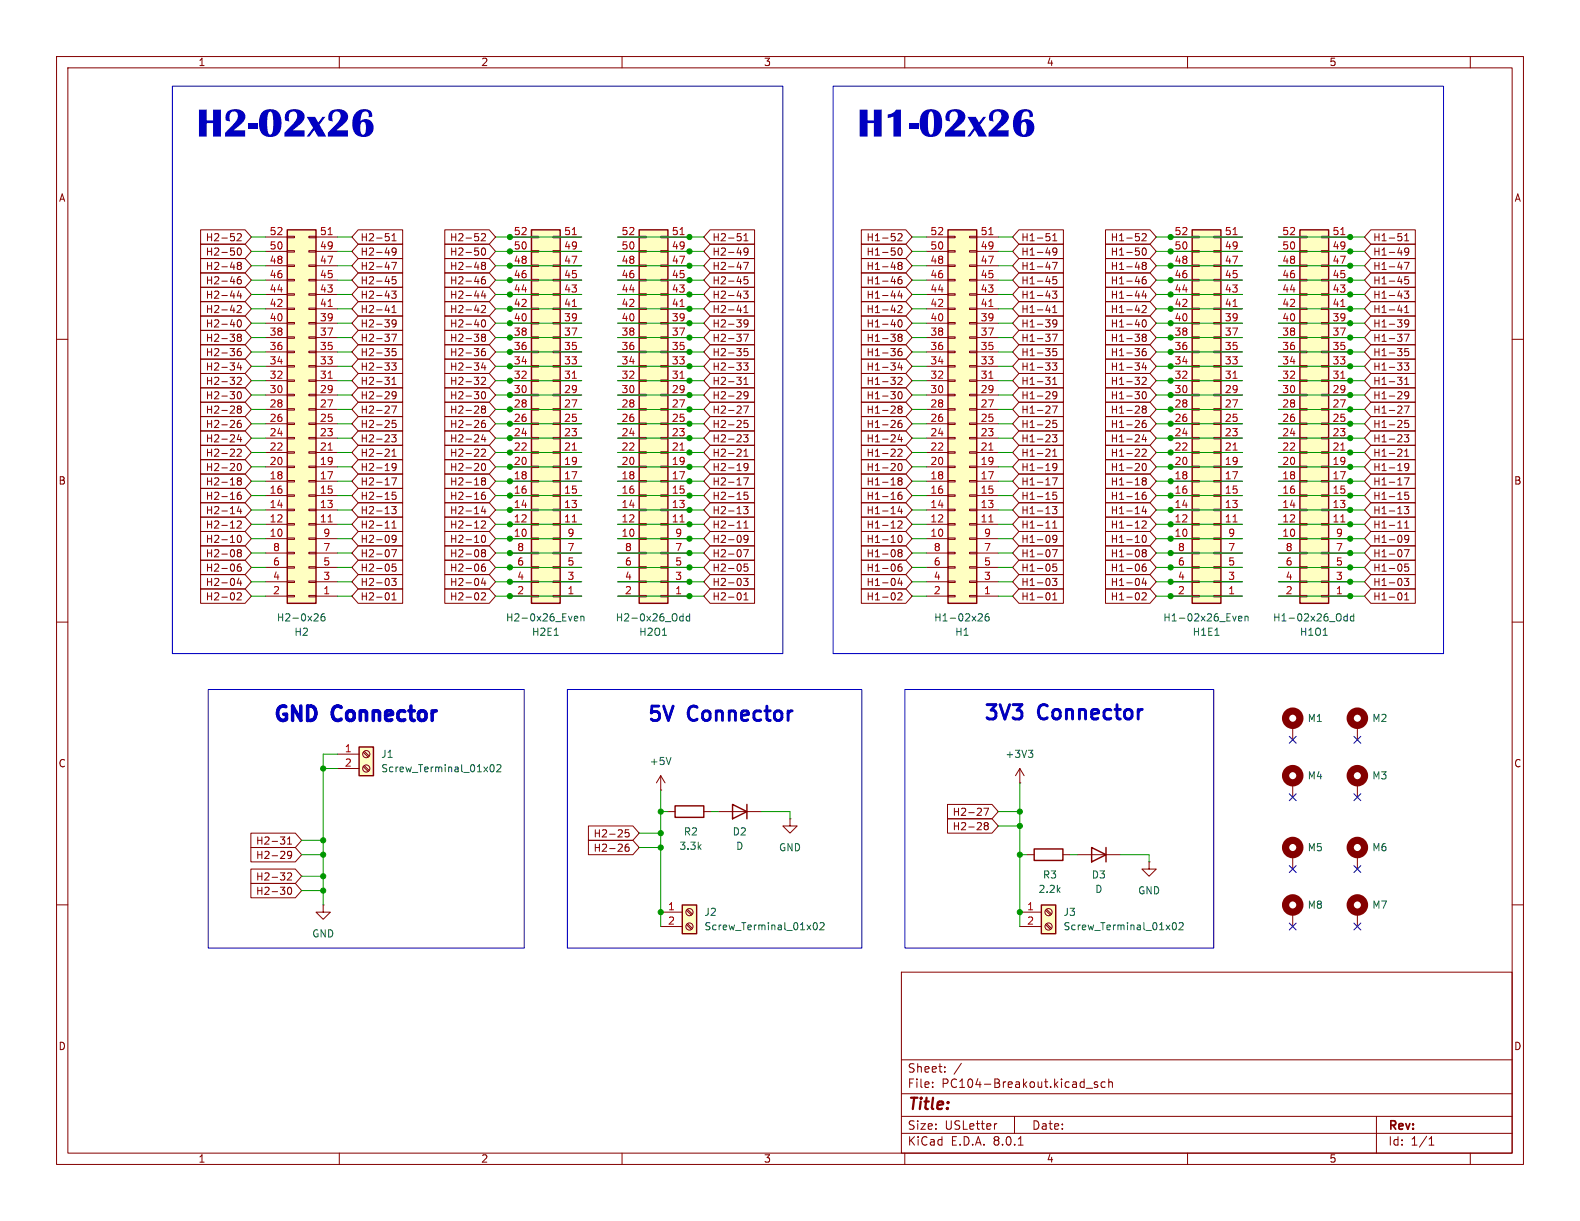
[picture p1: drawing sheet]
<svg xmlns="http://www.w3.org/2000/svg" width="279mm" height="216mm" viewBox="0 0 279 216" stroke-linecap="round" stroke-linejoin="round" font-family="sans-serif">
<defs><g id="words">
<g font-size="7.1" fill="#0000c2">
<text x="34.8" y="25.6">H2-02x26</text>
<text x="151.6" y="25.6">H1-02x26</text>
</g>
<g font-size="3.5" fill="#0000c2">
<text x="47.9" y="128.5">GND</text>
<text x="59" y="128.5">Connector</text>
<text x="114.2" y="128.3">5V</text>
<text x="121.7" y="128.3">Connector</text>
<text x="173.7" y="128">3V3</text>
<text x="183.6" y="128">Connector</text>
</g>
<text font-size="2.8" fill="#840000" x="160.4" y="196.8">Title:</text>
<g font-size="2.1" fill="#840000">
<text x="160.4" y="189.9">Sheet:</text>
<text x="160.4" y="192.6">File:</text>
<text x="166.5" y="192.6">PC104-Breakout.kicad_sch</text>
<text x="160.4" y="202.8">KiCad</text>
<text x="160.4" y="200">Size:</text>
<text x="167.1" y="200">USLetter</text>
<text x="168.1" y="202.8">E.D.A.</text>
<text x="175.7" y="202.8">8.0.1</text>
<text x="182.4" y="200">Date:</text>
<text x="245.4" y="200.2">Rev:</text>
<text x="245.4" y="202.8">Id:</text>
<text x="249.5" y="202.8">1/1</text>
</g>
<g font-size="1.8" fill="#840000">
<text x="35" y="11.9">1</text>
<text x="85" y="11.9">2</text>
<text x="135" y="11.9">3</text>
<text x="185" y="11.9">4</text>
<text x="235" y="11.9">5</text>
<text x="10.3" y="35.9">A</text>
<text x="267.7" y="35.9">A</text>
<text x="36.3" y="47.9">H2-48</text>
<text x="36.3" y="45.4">H2-50</text>
<text x="36.3" y="42.9">H2-52</text>
<text x="63.7" y="47.9">H2-47</text>
<text x="63.7" y="45.4">H2-49</text>
<text x="63.7" y="42.9">H2-51</text>
<text x="79.5" y="42.9">H2-52</text>
<text x="79.5" y="47.9">H2-48</text>
<text x="79.5" y="45.4">H2-50</text>
<text x="125.9" y="45.4">H2-49</text>
<text x="125.9" y="47.9">H2-47</text>
<text x="125.9" y="42.9">H2-51</text>
<text x="153.1" y="45.4">H1-50</text>
<text x="153.1" y="47.9">H1-48</text>
<text x="153.1" y="42.9">H1-52</text>
<text x="180.5" y="45.4">H1-49</text>
<text x="180.5" y="47.9">H1-47</text>
<text x="180.5" y="42.9">H1-51</text>
<text x="196.3" y="47.9">H1-48</text>
<text x="196.3" y="42.9">H1-52</text>
<text x="196.3" y="45.4">H1-50</text>
<text x="242.7" y="45.4">H1-49</text>
<text x="242.7" y="47.9">H1-47</text>
<text x="242.7" y="42.9">H1-51</text>
<text x="36.3" y="50.5">H2-46</text>
<text x="36.3" y="53">H2-44</text>
<text x="63.7" y="53">H2-43</text>
<text x="63.7" y="50.5">H2-45</text>
<text x="79.5" y="50.5">H2-46</text>
<text x="79.5" y="53">H2-44</text>
<text x="125.9" y="53">H2-43</text>
<text x="125.9" y="50.5">H2-45</text>
<text x="153.1" y="50.5">H1-46</text>
<text x="153.1" y="53">H1-44</text>
<text x="180.5" y="50.5">H1-45</text>
<text x="180.5" y="53">H1-43</text>
<text x="196.3" y="53">H1-44</text>
<text x="196.3" y="50.5">H1-46</text>
<text x="242.7" y="50.5">H1-45</text>
<text x="242.7" y="53">H1-43</text>
<text x="36.3" y="58.1">H2-40</text>
<text x="36.3" y="55.6">H2-42</text>
<text x="63.7" y="55.6">H2-41</text>
<text x="63.7" y="58.1">H2-39</text>
<text x="79.5" y="58.1">H2-40</text>
<text x="79.5" y="55.6">H2-42</text>
<text x="125.9" y="58.1">H2-39</text>
<text x="125.9" y="55.6">H2-41</text>
<text x="153.1" y="55.6">H1-42</text>
<text x="153.1" y="58.1">H1-40</text>
<text x="180.5" y="58.1">H1-39</text>
<text x="180.5" y="55.6">H1-41</text>
<text x="196.3" y="58.1">H1-40</text>
<text x="196.3" y="55.6">H1-42</text>
<text x="242.7" y="58.1">H1-39</text>
<text x="242.7" y="55.6">H1-41</text>
<text x="36.3" y="60.6">H2-38</text>
<text x="36.3" y="63.2">H2-36</text>
<text x="36.3" y="65.7">H2-34</text>
<text x="63.7" y="65.7">H2-33</text>
<text x="63.7" y="60.6">H2-37</text>
<text x="63.7" y="63.2">H2-35</text>
<text x="79.5" y="60.6">H2-38</text>
<text x="79.5" y="63.2">H2-36</text>
<text x="79.5" y="65.7">H2-34</text>
<text x="125.9" y="63.2">H2-35</text>
<text x="125.9" y="65.7">H2-33</text>
<text x="125.9" y="60.6">H2-37</text>
<text x="153.1" y="60.6">H1-38</text>
<text x="153.1" y="63.2">H1-36</text>
<text x="153.1" y="65.7">H1-34</text>
<text x="180.5" y="60.6">H1-37</text>
<text x="180.5" y="65.7">H1-33</text>
<text x="180.5" y="63.2">H1-35</text>
<text x="196.3" y="65.7">H1-34</text>
<text x="196.3" y="63.2">H1-36</text>
<text x="196.3" y="60.6">H1-38</text>
<text x="242.7" y="60.6">H1-37</text>
<text x="242.7" y="63.2">H1-35</text>
<text x="242.7" y="65.7">H1-33</text>
<text x="36.3" y="68.3">H2-32</text>
<text x="36.3" y="70.8">H2-30</text>
<text x="63.7" y="70.8">H2-29</text>
<text x="63.7" y="68.3">H2-31</text>
<text x="79.5" y="68.3">H2-32</text>
<text x="79.5" y="70.8">H2-30</text>
<text x="125.9" y="68.3">H2-31</text>
<text x="125.9" y="70.8">H2-29</text>
<text x="153.1" y="70.8">H1-30</text>
<text x="153.1" y="68.3">H1-32</text>
<text x="180.5" y="70.8">H1-29</text>
<text x="180.5" y="68.3">H1-31</text>
<text x="196.3" y="68.3">H1-32</text>
<text x="196.3" y="70.8">H1-30</text>
<text x="242.7" y="70.8">H1-29</text>
<text x="242.7" y="68.3">H1-31</text>
<text x="36.3" y="73.3">H2-28</text>
<text x="36.3" y="75.9">H2-26</text>
<text x="63.7" y="75.9">H2-25</text>
<text x="63.7" y="73.3">H2-27</text>
<text x="79.5" y="75.9">H2-26</text>
<text x="79.5" y="73.3">H2-28</text>
<text x="125.9" y="73.3">H2-27</text>
<text x="125.9" y="75.9">H2-25</text>
<text x="153.1" y="73.3">H1-28</text>
<text x="153.1" y="75.9">H1-26</text>
<text x="180.5" y="75.9">H1-25</text>
<text x="180.5" y="73.3">H1-27</text>
<text x="196.3" y="75.9">H1-26</text>
<text x="196.3" y="73.3">H1-28</text>
<text x="242.7" y="75.9">H1-25</text>
<text x="242.7" y="73.3">H1-27</text>
<text x="36.3" y="83.5">H2-20</text>
<text x="36.3" y="81">H2-22</text>
<text x="36.3" y="78.4">H2-24</text>
<text x="63.7" y="83.5">H2-19</text>
<text x="63.7" y="78.4">H2-23</text>
<text x="63.7" y="81">H2-21</text>
<text x="79.5" y="78.4">H2-24</text>
<text x="79.5" y="83.5">H2-20</text>
<text x="79.5" y="81">H2-22</text>
<text x="125.9" y="81">H2-21</text>
<text x="125.9" y="78.4">H2-23</text>
<text x="125.9" y="83.5">H2-19</text>
<text x="153.1" y="83.5">H1-20</text>
<text x="153.1" y="78.4">H1-24</text>
<text x="153.1" y="81">H1-22</text>
<text x="180.5" y="78.4">H1-23</text>
<text x="180.5" y="81">H1-21</text>
<text x="180.5" y="83.5">H1-19</text>
<text x="196.3" y="81">H1-22</text>
<text x="196.3" y="78.4">H1-24</text>
<text x="196.3" y="83.5">H1-20</text>
<text x="242.7" y="83.5">H1-19</text>
<text x="242.7" y="78.4">H1-23</text>
<text x="242.7" y="81">H1-21</text>
<text x="10.3" y="85.9">B</text>
<text x="36.3" y="88.6">H2-16</text>
<text x="36.3" y="86">H2-18</text>
<text x="63.7" y="86">H2-17</text>
<text x="63.7" y="88.6">H2-15</text>
<text x="79.5" y="86">H2-18</text>
<text x="79.5" y="88.6">H2-16</text>
<text x="125.9" y="86">H2-17</text>
<text x="125.9" y="88.6">H2-15</text>
<text x="153.1" y="86">H1-18</text>
<text x="153.1" y="88.6">H1-16</text>
<text x="180.5" y="86">H1-17</text>
<text x="180.5" y="88.6">H1-15</text>
<text x="196.3" y="86">H1-18</text>
<text x="196.3" y="88.6">H1-16</text>
<text x="242.7" y="88.6">H1-15</text>
<text x="242.7" y="86">H1-17</text>
<text x="267.7" y="85.9">B</text>
<text x="36.3" y="91.1">H2-14</text>
<text x="36.3" y="93.7">H2-12</text>
<text x="63.7" y="93.7">H2-11</text>
<text x="63.7" y="91.1">H2-13</text>
<text x="79.5" y="91.1">H2-14</text>
<text x="79.5" y="93.7">H2-12</text>
<text x="125.9" y="93.7">H2-11</text>
<text x="125.9" y="91.1">H2-13</text>
<text x="153.1" y="93.7">H1-12</text>
<text x="153.1" y="91.1">H1-14</text>
<text x="180.5" y="91.1">H1-13</text>
<text x="180.5" y="93.7">H1-11</text>
<text x="196.3" y="91.1">H1-14</text>
<text x="196.3" y="93.7">H1-12</text>
<text x="242.7" y="91.1">H1-13</text>
<text x="242.7" y="93.7">H1-11</text>
<text x="36.3" y="96.2">H2-10</text>
<text x="36.3" y="101.3">H2-06</text>
<text x="36.3" y="98.7">H2-08</text>
<text x="63.7" y="101.3">H2-05</text>
<text x="63.7" y="98.7">H2-07</text>
<text x="63.7" y="96.2">H2-09</text>
<text x="79.5" y="101.3">H2-06</text>
<text x="79.5" y="98.7">H2-08</text>
<text x="79.5" y="96.2">H2-10</text>
<text x="125.9" y="101.3">H2-05</text>
<text x="125.9" y="98.7">H2-07</text>
<text x="125.9" y="96.2">H2-09</text>
<text x="153.1" y="101.3">H1-06</text>
<text x="153.1" y="98.7">H1-08</text>
<text x="153.1" y="96.2">H1-10</text>
<text x="180.5" y="101.3">H1-05</text>
<text x="180.5" y="96.2">H1-09</text>
<text x="180.5" y="98.7">H1-07</text>
<text x="196.3" y="96.2">H1-10</text>
<text x="196.3" y="101.3">H1-06</text>
<text x="196.3" y="98.7">H1-08</text>
<text x="242.7" y="96.2">H1-09</text>
<text x="242.7" y="98.7">H1-07</text>
<text x="242.7" y="101.3">H1-05</text>
<text x="36.3" y="103.8">H2-04</text>
<text x="36.3" y="106.4">H2-02</text>
<text x="63.7" y="103.8">H2-03</text>
<text x="63.7" y="106.4">H2-01</text>
<text x="79.5" y="103.8">H2-04</text>
<text x="79.5" y="106.4">H2-02</text>
<text x="125.9" y="106.4">H2-01</text>
<text x="125.9" y="103.8">H2-03</text>
<text x="153.1" y="103.8">H1-04</text>
<text x="153.1" y="106.4">H1-02</text>
<text x="180.5" y="103.8">H1-03</text>
<text x="180.5" y="106.4">H1-01</text>
<text x="196.3" y="106.4">H1-02</text>
<text x="196.3" y="103.8">H1-04</text>
<text x="242.7" y="106.4">H1-01</text>
<text x="242.7" y="103.8">H1-03</text>
<text x="10.3" y="135.9">C</text>
<text x="267.7" y="135.9">C</text>
<text x="45.2" y="149.5">H2-31</text>
<text x="104.9" y="148.3">H2-25</text>
<text x="168.4" y="147">H2-28</text>
<text x="168.4" y="144.5">H2-27</text>
<text x="45.2" y="155.9">H2-32</text>
<text x="45.2" y="152.1">H2-29</text>
<text x="104.9" y="150.8">H2-26</text>
<text x="45.2" y="158.4">H2-30</text>
<text x="10.3" y="185.9">D</text>
<text x="267.7" y="185.9">D</text>
<text x="35" y="205.8">1</text>
<text x="85" y="205.8">2</text>
<text x="135" y="205.8">3</text>
<text x="185" y="205.8">4</text>
<text x="235" y="205.8">5</text>
</g>
<g font-size="1.8" fill="#a90000">
<text x="47.6" y="41.7">52</text>
<text x="56.5" y="41.7">51</text>
<text x="90.8" y="41.7">52</text>
<text x="99.7" y="41.7">51</text>
<text x="109.8" y="41.7">52</text>
<text x="118.7" y="41.7">51</text>
<text x="164.4" y="41.7">52</text>
<text x="173.3" y="41.7">51</text>
<text x="207.6" y="41.7">52</text>
<text x="216.5" y="41.7">51</text>
<text x="226.7" y="41.7">52</text>
<text x="235.5" y="41.7">51</text>
<text x="47.6" y="46.7">48</text>
<text x="47.6" y="44.2">50</text>
<text x="56.5" y="46.7">47</text>
<text x="56.5" y="44.2">49</text>
<text x="90.8" y="46.7">48</text>
<text x="90.8" y="44.2">50</text>
<text x="99.7" y="46.7">47</text>
<text x="99.7" y="44.2">49</text>
<text x="109.8" y="46.7">48</text>
<text x="109.8" y="44.2">50</text>
<text x="118.7" y="46.7">47</text>
<text x="118.7" y="44.2">49</text>
<text x="164.4" y="46.7">48</text>
<text x="164.4" y="44.2">50</text>
<text x="173.3" y="46.7">47</text>
<text x="173.3" y="44.2">49</text>
<text x="207.6" y="46.7">48</text>
<text x="207.6" y="44.2">50</text>
<text x="216.5" y="46.7">47</text>
<text x="216.5" y="44.2">49</text>
<text x="226.7" y="46.7">48</text>
<text x="226.7" y="44.2">50</text>
<text x="235.5" y="46.7">47</text>
<text x="235.5" y="44.2">49</text>
<text x="47.6" y="51.8">44</text>
<text x="47.6" y="49.3">46</text>
<text x="56.5" y="51.8">43</text>
<text x="56.5" y="49.3">45</text>
<text x="90.8" y="51.8">44</text>
<text x="90.8" y="49.3">46</text>
<text x="99.7" y="51.8">43</text>
<text x="99.7" y="49.3">45</text>
<text x="109.8" y="51.8">44</text>
<text x="109.8" y="49.3">46</text>
<text x="118.7" y="51.8">43</text>
<text x="118.7" y="49.3">45</text>
<text x="164.4" y="51.8">44</text>
<text x="164.4" y="49.3">46</text>
<text x="173.3" y="51.8">43</text>
<text x="173.3" y="49.3">45</text>
<text x="207.6" y="51.8">44</text>
<text x="207.6" y="49.3">46</text>
<text x="216.5" y="51.8">43</text>
<text x="216.5" y="49.3">45</text>
<text x="226.7" y="51.8">44</text>
<text x="226.7" y="49.3">46</text>
<text x="235.5" y="51.8">43</text>
<text x="235.5" y="49.3">45</text>
<text x="47.6" y="59.4">38</text>
<text x="47.6" y="56.9">40</text>
<text x="47.6" y="54.4">42</text>
<text x="56.5" y="59.4">37</text>
<text x="56.5" y="56.9">39</text>
<text x="56.5" y="54.4">41</text>
<text x="90.8" y="59.4">38</text>
<text x="90.8" y="56.9">40</text>
<text x="90.8" y="54.4">42</text>
<text x="99.7" y="59.4">37</text>
<text x="99.7" y="56.9">39</text>
<text x="99.7" y="54.4">41</text>
<text x="109.8" y="59.4">38</text>
<text x="109.8" y="56.9">40</text>
<text x="109.8" y="54.4">42</text>
<text x="118.7" y="59.4">37</text>
<text x="118.7" y="56.9">39</text>
<text x="118.7" y="54.4">41</text>
<text x="164.4" y="59.4">38</text>
<text x="164.4" y="56.9">40</text>
<text x="164.4" y="54.4">42</text>
<text x="173.3" y="59.4">37</text>
<text x="173.3" y="56.9">39</text>
<text x="173.3" y="54.4">41</text>
<text x="207.6" y="59.4">38</text>
<text x="207.6" y="56.9">40</text>
<text x="207.6" y="54.4">42</text>
<text x="216.5" y="59.4">37</text>
<text x="216.5" y="56.9">39</text>
<text x="216.5" y="54.4">41</text>
<text x="226.7" y="59.4">38</text>
<text x="226.7" y="56.9">40</text>
<text x="226.7" y="54.4">42</text>
<text x="235.5" y="59.4">37</text>
<text x="235.5" y="56.9">39</text>
<text x="235.5" y="54.4">41</text>
<text x="47.6" y="64.5">34</text>
<text x="47.6" y="62">36</text>
<text x="56.5" y="64.5">33</text>
<text x="56.5" y="62">35</text>
<text x="90.8" y="64.5">34</text>
<text x="90.8" y="62">36</text>
<text x="99.7" y="64.5">33</text>
<text x="99.7" y="62">35</text>
<text x="109.8" y="64.5">34</text>
<text x="109.8" y="62">36</text>
<text x="118.7" y="64.5">33</text>
<text x="118.7" y="62">35</text>
<text x="164.4" y="64.5">34</text>
<text x="164.4" y="62">36</text>
<text x="173.3" y="64.5">33</text>
<text x="173.3" y="62">35</text>
<text x="207.6" y="64.5">34</text>
<text x="207.6" y="62">36</text>
<text x="216.5" y="64.5">33</text>
<text x="216.5" y="62">35</text>
<text x="226.7" y="64.5">34</text>
<text x="226.7" y="62">36</text>
<text x="235.5" y="64.5">33</text>
<text x="235.5" y="62">35</text>
<text x="47.6" y="69.6">30</text>
<text x="47.6" y="67.1">32</text>
<text x="56.5" y="69.6">29</text>
<text x="56.5" y="67.1">31</text>
<text x="90.8" y="69.6">30</text>
<text x="90.8" y="67.1">32</text>
<text x="99.7" y="69.6">29</text>
<text x="99.7" y="67.1">31</text>
<text x="109.8" y="69.6">30</text>
<text x="109.8" y="67.1">32</text>
<text x="118.7" y="69.6">29</text>
<text x="118.7" y="67.1">31</text>
<text x="164.4" y="69.6">30</text>
<text x="164.4" y="67.1">32</text>
<text x="173.3" y="69.6">29</text>
<text x="173.3" y="67.1">31</text>
<text x="207.6" y="69.6">30</text>
<text x="207.6" y="67.1">32</text>
<text x="216.5" y="69.6">29</text>
<text x="216.5" y="67.1">31</text>
<text x="226.7" y="69.6">30</text>
<text x="226.7" y="67.1">32</text>
<text x="235.5" y="69.6">29</text>
<text x="235.5" y="67.1">31</text>
<text x="47.6" y="77.2">24</text>
<text x="47.6" y="74.7">26</text>
<text x="47.6" y="72.1">28</text>
<text x="56.5" y="77.2">23</text>
<text x="56.5" y="74.7">25</text>
<text x="56.5" y="72.1">27</text>
<text x="90.8" y="77.2">24</text>
<text x="90.8" y="74.7">26</text>
<text x="90.8" y="72.1">28</text>
<text x="99.7" y="77.2">23</text>
<text x="99.7" y="74.7">25</text>
<text x="99.7" y="72.1">27</text>
<text x="109.8" y="77.2">24</text>
<text x="109.8" y="74.7">26</text>
<text x="109.8" y="72.1">28</text>
<text x="118.7" y="77.2">23</text>
<text x="118.7" y="74.7">25</text>
<text x="118.7" y="72.1">27</text>
<text x="164.4" y="77.2">24</text>
<text x="164.4" y="74.7">26</text>
<text x="164.4" y="72.1">28</text>
<text x="173.3" y="77.2">23</text>
<text x="173.3" y="74.7">25</text>
<text x="173.3" y="72.1">27</text>
<text x="207.6" y="77.2">24</text>
<text x="207.6" y="74.7">26</text>
<text x="207.6" y="72.1">28</text>
<text x="216.5" y="77.2">23</text>
<text x="216.5" y="74.7">25</text>
<text x="216.5" y="72.1">27</text>
<text x="226.7" y="77.2">24</text>
<text x="226.7" y="74.7">26</text>
<text x="226.7" y="72.1">28</text>
<text x="235.5" y="77.2">23</text>
<text x="235.5" y="74.7">25</text>
<text x="235.5" y="72.1">27</text>
<text x="47.6" y="82.3">20</text>
<text x="47.6" y="79.8">22</text>
<text x="56.5" y="82.3">19</text>
<text x="56.5" y="79.8">21</text>
<text x="90.8" y="82.3">20</text>
<text x="90.8" y="79.8">22</text>
<text x="99.7" y="82.3">19</text>
<text x="99.7" y="79.8">21</text>
<text x="109.8" y="82.3">20</text>
<text x="109.8" y="79.8">22</text>
<text x="118.7" y="82.3">19</text>
<text x="118.7" y="79.8">21</text>
<text x="164.4" y="82.3">20</text>
<text x="164.4" y="79.8">22</text>
<text x="173.3" y="82.3">19</text>
<text x="173.3" y="79.8">21</text>
<text x="207.6" y="82.3">20</text>
<text x="207.6" y="79.8">22</text>
<text x="216.5" y="82.3">19</text>
<text x="216.5" y="79.8">21</text>
<text x="226.7" y="82.3">20</text>
<text x="226.7" y="79.8">22</text>
<text x="235.5" y="82.3">19</text>
<text x="235.5" y="79.8">21</text>
<text x="47.6" y="89.9">14</text>
<text x="47.6" y="87.4">16</text>
<text x="47.6" y="84.8">18</text>
<text x="56.5" y="89.9">13</text>
<text x="56.5" y="87.4">15</text>
<text x="56.5" y="84.8">17</text>
<text x="90.8" y="89.9">14</text>
<text x="90.8" y="87.4">16</text>
<text x="90.8" y="84.8">18</text>
<text x="99.7" y="89.9">13</text>
<text x="99.7" y="87.4">15</text>
<text x="99.7" y="84.8">17</text>
<text x="109.8" y="89.9">14</text>
<text x="109.8" y="87.4">16</text>
<text x="109.8" y="84.8">18</text>
<text x="118.7" y="89.9">13</text>
<text x="118.7" y="87.4">15</text>
<text x="118.7" y="84.8">17</text>
<text x="164.4" y="89.9">14</text>
<text x="164.4" y="87.4">16</text>
<text x="164.4" y="84.8">18</text>
<text x="173.3" y="89.9">13</text>
<text x="173.3" y="87.4">15</text>
<text x="173.3" y="84.8">17</text>
<text x="207.6" y="89.9">14</text>
<text x="207.6" y="87.4">16</text>
<text x="207.6" y="84.8">18</text>
<text x="216.5" y="89.9">13</text>
<text x="216.5" y="87.4">15</text>
<text x="216.5" y="84.8">17</text>
<text x="226.7" y="89.9">14</text>
<text x="226.7" y="87.4">16</text>
<text x="226.7" y="84.8">18</text>
<text x="235.5" y="89.9">13</text>
<text x="235.5" y="87.4">15</text>
<text x="235.5" y="84.8">17</text>
<text x="47.6" y="95">10</text>
<text x="47.6" y="92.5">12</text>
<text x="56.5" y="92.5">11</text>
<text x="57.1" y="95">9</text>
<text x="90.8" y="95">10</text>
<text x="90.8" y="92.5">12</text>
<text x="99.7" y="92.5">11</text>
<text x="100.3" y="95">9</text>
<text x="109.8" y="95">10</text>
<text x="109.8" y="92.5">12</text>
<text x="118.7" y="92.5">11</text>
<text x="119.3" y="95">9</text>
<text x="164.4" y="95">10</text>
<text x="164.4" y="92.5">12</text>
<text x="173.3" y="92.5">11</text>
<text x="173.9" y="95">9</text>
<text x="207.6" y="95">10</text>
<text x="207.6" y="92.5">12</text>
<text x="216.5" y="92.5">11</text>
<text x="217.1" y="95">9</text>
<text x="226.7" y="95">10</text>
<text x="226.7" y="92.5">12</text>
<text x="235.5" y="92.5">11</text>
<text x="236.1" y="95">9</text>
<text x="48.2" y="100.1">6</text>
<text x="48.2" y="97.5">8</text>
<text x="57.1" y="100.1">5</text>
<text x="57.1" y="97.5">7</text>
<text x="91.4" y="100.1">6</text>
<text x="91.4" y="97.5">8</text>
<text x="100.3" y="100.1">5</text>
<text x="100.3" y="97.5">7</text>
<text x="110.4" y="100.1">6</text>
<text x="110.4" y="97.5">8</text>
<text x="119.3" y="100.1">5</text>
<text x="119.3" y="97.5">7</text>
<text x="165" y="100.1">6</text>
<text x="165" y="97.5">8</text>
<text x="173.9" y="100.1">5</text>
<text x="173.9" y="97.5">7</text>
<text x="208.2" y="100.1">6</text>
<text x="208.2" y="97.5">8</text>
<text x="217.1" y="100.1">5</text>
<text x="217.1" y="97.5">7</text>
<text x="227.3" y="100.1">6</text>
<text x="227.3" y="97.5">8</text>
<text x="236.1" y="100.1">5</text>
<text x="236.1" y="97.5">7</text>
<text x="48.2" y="105.2">2</text>
<text x="48.2" y="102.6">4</text>
<text x="57.1" y="105.2">1</text>
<text x="57.1" y="102.6">3</text>
<text x="91.4" y="105.2">2</text>
<text x="91.4" y="102.6">4</text>
<text x="100.3" y="105.2">1</text>
<text x="100.3" y="102.6">3</text>
<text x="110.4" y="105.2">2</text>
<text x="110.4" y="102.6">4</text>
<text x="119.3" y="105.2">1</text>
<text x="119.3" y="102.6">3</text>
<text x="165" y="105.2">2</text>
<text x="165" y="102.6">4</text>
<text x="173.9" y="105.2">1</text>
<text x="173.9" y="102.6">3</text>
<text x="208.2" y="105.2">2</text>
<text x="208.2" y="102.6">4</text>
<text x="217.1" y="105.2">1</text>
<text x="217.1" y="102.6">3</text>
<text x="227.3" y="105.2">2</text>
<text x="227.3" y="102.6">4</text>
<text x="236.1" y="105.2">1</text>
<text x="236.1" y="102.6">3</text>
<text x="60.9" y="133.1">1</text>
<text x="60.9" y="135.6">2</text>
<text x="118" y="161">1</text>
<text x="181.5" y="161">1</text>
<text x="118" y="163.6">2</text>
<text x="181.5" y="163.6">2</text>
</g>
<g font-size="1.8" fill="#006464">
<text x="48.9" y="110.1">H2-0x26</text>
<text x="52" y="112.6">H2</text>
<text x="89.4" y="110.1">H2-0x26_Even</text>
<text x="94" y="112.6">H2E1</text>
<text x="108.8" y="110.1">H2-0x26_Odd</text>
<text x="112.9" y="112.6">H2O1</text>
<text x="165.1" y="110.1">H1-02x26</text>
<text x="168.8" y="112.6">H1</text>
<text x="205.6" y="110.1">H1-02x26_Even</text>
<text x="210.8" y="112.6">H1E1</text>
<text x="225" y="110.1">H1-02x26_Odd</text>
<text x="229.8" y="112.6">H1O1</text>
<text x="231.1" y="127.9">M1</text>
<text x="242.6" y="127.9">M2</text>
<text x="67.3" y="134.2">J1</text>
<text x="67.3" y="136.8">Screw_Terminal_01x02</text>
<text x="114.8" y="135.5">+5V</text>
<text x="177.7" y="134.2">+3V3</text>
<text x="231.1" y="138">M4</text>
<text x="242.6" y="138">M3</text>
<text x="120.8" y="147.9">R2</text>
<text x="129.5" y="147.9">D2</text>
<text x="120" y="150.5">3.3k</text>
<text x="130.1" y="150.5">D</text>
<text x="137.7" y="150.7">GND</text>
<text x="184.3" y="155.5">R3</text>
<text x="193" y="155.5">D3</text>
<text x="231.1" y="150.7">M5</text>
<text x="242.6" y="150.7">M6</text>
<text x="183.5" y="158.1">2.2k</text>
<text x="193.6" y="158.1">D</text>
<text x="201.2" y="158.3">GND</text>
<text x="231.1" y="160.9">M8</text>
<text x="242.6" y="160.9">M7</text>
<text x="55.1" y="166">GND</text>
<text x="124.5" y="162.2">J2</text>
<text x="124.5" y="164.7">Screw_Terminal_01x02</text>
<text x="188" y="162.2">J3</text>
<text x="188" y="164.7">Screw_Terminal_01x02</text>
</g>
</g></defs>
<g fill="none" stroke="#840000" stroke-width=".18">
<path d="M10 10h259.4v195.9h-259.4zM12 12h255.4v191.9h-255.4zM60 10v2M110 10v2M160 10v2M210 10v2M260 10v2M10 60h2M267.4 60h2M10 110h2M267.4 110h2M228.6 128.3v2.5"/>
<path d="M228.6 138.4v2.6M240 128.3v2.5M240 138.4v2.6M10 160h2M118.1 143.5h1.3M124.5 143.5h1.2M190.5 151.1h7.6M228.6 151.1v2.6M240 151.1v2.6M267.4 160h2M57.1 160v1.3h1.3l-1.3 1.3-1.2-1.3h1.2M57.1 160h.1"/>
<path d="M159.4 171.9h108v32h-108zM228.6 161.3v2.5M240 161.3v2.5M159.4 197.4h108M159.4 193.4h108M159.4 187.4h108M164.9 192.1v.2M164.9 191.4v.1M167.1 189.4v.2M167.1 188.7v.1M170 188l-1.3 1.9M176.3 198.7l-.3 .1"/>
<path d="M179.4 197.4v3M192.1 192.4h1.1M194.1 191.4l-.4-.1-.2 .2 .1 .2 .5 .2v.3h-.6M195.4 191.4l-.4-.1-.3 .3v.4l.2 .2h.5M196.1 191.4l.2-.1 .3 .1 .1 .9M196.1 190.8v1.5M243.4 197.4v6.5M60 203.9v2M110 203.9v2M159.4 200.4h108M160 203.9v2M180.1 202.5h.8"/>
<path d="M210 203.9v2M252.7 202.5h.9M252.7 201.4l.4-.4v1.5M260 203.9v2"/>
</g>
<path d="M119.4 142.5h5.1v2h-5.1zM193 149.9l2.6 1.2-2.6 1.3zM195.6 149.9v2.5" fill="none" stroke="#840000" stroke-width=".25"/>
<g fill="none" stroke="#840000" stroke-width="1.3">
<circle cx="228.6" cy="127" r="1.27"/>
<circle cx="228.6" cy="137.2" r="1.27"/>
<circle cx="240" cy="127" r="1.27"/>
<circle cx="240" cy="137.2" r="1.27"/>
<circle cx="228.6" cy="149.9" r="1.27"/>
<circle cx="240" cy="149.9" r="1.27"/>
<circle cx="228.6" cy="160" r="1.27"/>
<circle cx="240" cy="160" r="1.27"/>
</g>
<path d="M167.6 40.6h5.1v66.1h-5.1z" fill="#ffffc2"/>
<g fill="none" stroke="#840000" stroke-width=".18">
<path d="M163.8 59.7h3.8M163.8 57.2h3.8M163.8 54.6h3.8M163.8 52.1h3.8M163.8 49.5h3.8M163.8 47h3.8M163.8 44.5h3.8M163.8 41.9h3.8M167.6 41.8h1.3v.2h-1.3zM167.6 44.3h1.3v.3h-1.3zM167.6 46.9h1.3v.2h-1.3zM167.6 49.4h1.3v.3h-1.3z"/>
<path d="M167.6 51.9h1.3v.3h-1.3zM167.6 54.5h1.3v.2h-1.3zM167.6 57h1.3v.3h-1.3zM167.6 59.6h1.3v.2h-1.3zM171.4 41.8h1.3v.2h-1.3zM171.4 44.3h1.3v.3h-1.3zM171.4 46.9h1.3v.2h-1.3zM171.4 49.4h1.3v.3h-1.3zM171.4 51.9h1.3v.3h-1.3zM171.4 54.5h1.3v.2h-1.3zM171.4 57h1.3v.3h-1.3zM171.4 59.6h1.3v.2h-1.3z"/>
<path d="M172.7 59.7h3.8M172.7 57.2h3.8M172.7 54.6h3.8M172.7 52.1h3.8M172.7 49.5h3.8M172.7 47h3.8M172.7 44.5h3.8M172.7 41.9h3.8M163.8 77.5h3.8M163.8 74.9h3.8M163.8 72.4h3.8M163.8 69.9h3.8"/>
<path d="M163.8 67.3h3.8M163.8 64.8h3.8M163.8 62.2h3.8M167.6 62.1h1.3v.3h-1.3zM167.6 64.6h1.3v.3h-1.3zM167.6 67.2h1.3v.2h-1.3zM167.6 69.7h1.3v.3h-1.3zM167.6 72.3h1.3v.2h-1.3zM167.6 74.8h1.3v.3h-1.3zM167.6 77.3h1.3v.3h-1.3zM167.6 79.9h1.3v.2h-1.3zM171.4 62.1h1.3v.3h-1.3z"/>
<path d="M171.4 64.6h1.3v.3h-1.3zM171.4 67.2h1.3v.2h-1.3zM171.4 69.7h1.3v.3h-1.3zM171.4 72.3h1.3v.2h-1.3zM171.4 74.8h1.3v.3h-1.3zM171.4 77.3h1.3v.3h-1.3zM171.4 79.9h1.3v.2h-1.3zM172.7 77.5h3.8M172.7 74.9h3.8M172.7 72.4h3.8M172.7 69.9h3.8M172.7 67.3h3.8"/>
<path d="M172.7 64.8h3.8M172.7 62.2h3.8M163.8 95.3h3.8M163.8 92.7h3.8M163.8 90.2h3.8M163.8 87.6h3.8M163.8 85.1h3.8M163.8 82.6h3.8M163.8 80h3.8M163.8 97.8h3.8M167.6 82.4h1.3v.3h-1.3zM167.6 85h1.3v.2h-1.3z"/>
<path d="M167.6 87.5h1.3v.3h-1.3zM167.6 90h1.3v.3h-1.3zM167.6 92.6h1.3v.2h-1.3zM167.6 95.1h1.3v.3h-1.3zM167.6 97.7h1.3v.2h-1.3zM171.4 82.4h1.3v.3h-1.3zM171.4 85h1.3v.2h-1.3zM171.4 87.5h1.3v.3h-1.3zM171.4 90h1.3v.3h-1.3zM171.4 92.6h1.3v.2h-1.3zM171.4 95.1h1.3v.3h-1.3zM171.4 97.7h1.3v.2h-1.3z"/>
<path d="M172.7 95.3h3.8M172.7 92.7h3.8M172.7 90.2h3.8M172.7 87.6h3.8M172.7 85.1h3.8M172.7 82.6h3.8M172.7 80h3.8M172.7 97.8h3.8M163.8 105.4h3.8M163.8 102.9h3.8M163.8 100.3h3.8M167.6 100.2h1.3v.3h-1.3z"/>
<path d="M167.6 102.7h1.3v.3h-1.3zM167.6 105.3h1.3v.2h-1.3zM171.4 100.2h1.3v.3h-1.3zM171.4 102.7h1.3v.3h-1.3zM171.4 105.3h1.3v.2h-1.3zM172.7 105.4h3.8M172.7 102.9h3.8M172.7 100.3h3.8"/>
</g>
<path d="M167.6 40.6h5.1v66.1h-5.1z" fill="none" stroke="#840000" stroke-width=".25"/>
<path d="M174.9 54.2h.7M174.9 41.5h.7M174.9 79.6h.7M174.9 66.9h.7M174.9 92.3h.7" fill="none" stroke="#a90000" stroke-width=".18"/>
<path d="M173.2 108.5l.4 .1 .1 .3-.8 .9h.8M174.8 108.5l-.4 .1a.86 .86 0 0 0 0 1.2l.5-.1v-.4l-.2-.3h-.3l-.2 .3" fill="none" stroke="#006464" stroke-width=".18"/>
<path d="M184.1 160h2.6v5.1h-2.6z" fill="#ffffc2"/>
<path d="M182.9 150.1h5.1v2h-5.1zM184.1 160h2.6v5.1h-2.6z" fill="none" stroke="#840000" stroke-width=".25"/>
<g fill="none" stroke="#840000" stroke-width=".18">
<path d="M116.8 139.7h.1M116.8 137.2l-.7 1.2M116.8 137.2v2.5M116.8 137.2l.8 1.2M139.7 144.8v1.3h1.3l-1.3 1.2-1.3-1.2h1.3M139.7 144.8h.1M181.6 151.1h1.3M188 151.1h1.2M180.3 161.3h3.8M180.3 163.8h3.8M184.9 163.5l.9 .8M184.9 161l.9 .8"/>
<path d="M185.1 163.3l.8 .9M185.1 160.8l.8 .8"/>
<circle cx="185.4" cy="163.8" r=".63"/>
<circle cx="185.4" cy="161.3" r=".63"/>
</g>
<path d="M118.7 133.9l-.5 1.3M207.4 163.3l.2-.2a.68 .68 0 0 1 .4 .7 .68 .68 0 0 1-.4 .6l-.2-.1-.1-.4zM208.5 163.3l.5-.2 .2 .4-.7 .9h.7" fill="none" stroke="#006464" stroke-width=".18"/>
<path d="M210.8 40.6h5.1v66.1h-5.1z" fill="#ffffc2"/>
<g fill="none" stroke="#840000" stroke-width=".18">
<path d="M207 59.7h3.8M207 57.2h3.8M207 54.6h3.8M207 52.1h3.8M207 49.5h3.8M207 47h3.8M207 44.5h3.8M207 41.9h3.8M210.8 41.8h1.3v.2h-1.3zM210.8 44.3h1.3v.3h-1.3zM210.8 46.9h1.3v.2h-1.3zM210.8 49.4h1.3v.3h-1.3z"/>
<path d="M210.8 51.9h1.3v.3h-1.3zM210.8 54.5h1.3v.2h-1.3zM210.8 57h1.3v.3h-1.3zM210.8 59.6h1.3v.2h-1.3zM214.6 41.8h1.3v.2h-1.3zM214.6 44.3h1.3v.3h-1.3zM214.6 46.9h1.3v.2h-1.3zM214.6 49.4h1.3v.3h-1.3zM214.6 51.9h1.3v.3h-1.3zM214.6 54.5h1.3v.2h-1.3zM214.6 57h1.3v.3h-1.3zM214.6 59.6h1.3v.2h-1.3z"/>
<path d="M215.9 59.7h3.8M215.9 57.2h3.8M215.9 54.6h3.8M215.9 52.1h3.8M215.9 49.5h3.8M215.9 47h3.8M215.9 44.5h3.8M215.9 41.9h3.8M207 77.5h3.8M207 74.9h3.8M207 72.4h3.8M207 69.9h3.8"/>
<path d="M207 67.3h3.8M207 64.8h3.8M207 62.2h3.8M210.8 62.1h1.3v.3h-1.3zM210.8 64.6h1.3v.3h-1.3zM210.8 67.2h1.3v.2h-1.3zM210.8 69.7h1.3v.3h-1.3zM210.8 72.3h1.3v.2h-1.3zM210.8 74.8h1.3v.3h-1.3zM210.8 77.3h1.3v.3h-1.3zM210.8 79.9h1.3v.2h-1.3zM214.6 62.1h1.3v.3h-1.3z"/>
<path d="M214.6 64.6h1.3v.3h-1.3zM214.6 67.2h1.3v.2h-1.3zM214.6 69.7h1.3v.3h-1.3zM214.6 72.3h1.3v.2h-1.3zM214.6 74.8h1.3v.3h-1.3zM214.6 77.3h1.3v.3h-1.3zM214.6 79.9h1.3v.2h-1.3zM215.9 77.5h3.8M215.9 74.9h3.8M215.9 72.4h3.8M215.9 69.9h3.8M215.9 67.3h3.8"/>
<path d="M215.9 64.8h3.8M215.9 62.2h3.8M207 95.3h3.8M207 92.7h3.8M207 90.2h3.8M207 87.6h3.8M207 85.1h3.8M207 82.6h3.8M207 80h3.8M207 97.8h3.8M210.8 82.4h1.3v.3h-1.3zM210.8 85h1.3v.2h-1.3z"/>
<path d="M210.8 87.5h1.3v.3h-1.3zM210.8 90h1.3v.3h-1.3zM210.8 92.6h1.3v.2h-1.3zM210.8 95.1h1.3v.3h-1.3zM210.8 97.7h1.3v.2h-1.3zM214.6 82.4h1.3v.3h-1.3zM214.6 85h1.3v.2h-1.3zM214.6 87.5h1.3v.3h-1.3zM214.6 90h1.3v.3h-1.3zM214.6 92.6h1.3v.2h-1.3zM214.6 95.1h1.3v.3h-1.3zM214.6 97.7h1.3v.2h-1.3z"/>
<path d="M215.9 95.3h3.8M215.9 92.7h3.8M215.9 90.2h3.8M215.9 87.6h3.8M215.9 85.1h3.8M215.9 82.6h3.8M215.9 80h3.8M215.9 97.8h3.8M207 105.4h3.8M207 102.9h3.8M207 100.3h3.8M210.8 100.2h1.3v.3h-1.3z"/>
<path d="M210.8 102.7h1.3v.3h-1.3zM210.8 105.3h1.3v.2h-1.3zM214.6 100.2h1.3v.3h-1.3zM214.6 102.7h1.3v.3h-1.3zM214.6 105.3h1.3v.2h-1.3zM215.9 105.4h3.8M215.9 102.9h3.8M215.9 100.3h3.8M203.2 152.4v1.3h1.3l-1.3 1.2-1.3-1.2h1.3M203.2 152.4h.1"/>
</g>
<path d="M210.8 40.6h5.1v66.1h-5.1z" fill="none" stroke="#840000" stroke-width=".25"/>
<path d="M218 54.2h.8M218 41.5h.8M218 79.6h.8M218 66.9h.8M218 92.3h.8" fill="none" stroke="#a90000" stroke-width=".18"/>
<path d="M214.8 112.3h.8M219 109.4l.6-.1v-.3h-.4l-.2 .1 .1 .6h.5M220.2 109.1l.1-.1h.3l.1 .8M220.2 109v.8" fill="none" stroke="#006464" stroke-width=".18"/>
<path d="M229.9 40.6h5v66.1h-5z" fill="#ffffc2"/>
<g fill="none" stroke="#840000" stroke-width=".18">
<path d="M226.1 59.7h3.8M226.1 57.2h3.8M226.1 54.6h3.8M226.1 52.1h3.8M226.1 49.5h3.8M226.1 47h3.8M226.1 44.5h3.8M226.1 41.9h3.8M229.9 41.8h1.2v.2h-1.2zM229.9 44.3h1.2v.3h-1.2zM229.9 46.9h1.2v.2h-1.2zM229.9 49.4h1.2v.3h-1.2z"/>
<path d="M229.9 51.9h1.2v.3h-1.2zM229.9 54.5h1.2v.2h-1.2zM229.9 57h1.2v.3h-1.2zM229.9 59.6h1.2v.2h-1.2zM233.7 41.8h1.2v.2h-1.2zM233.7 44.3h1.2v.3h-1.2zM233.7 46.9h1.2v.2h-1.2zM233.7 49.4h1.2v.3h-1.2zM233.7 51.9h1.2v.3h-1.2zM233.7 54.5h1.2v.2h-1.2zM233.7 57h1.2v.3h-1.2zM233.7 59.6h1.2v.2h-1.2z"/>
<path d="M234.9 59.7h3.9M234.9 57.2h3.9M234.9 54.6h3.9M234.9 52.1h3.9M234.9 49.5h3.9M234.9 47h3.9M234.9 44.5h3.9M234.9 41.9h3.9M226.1 77.5h3.8M226.1 74.9h3.8M226.1 72.4h3.8M226.1 69.9h3.8"/>
<path d="M226.1 67.3h3.8M226.1 64.8h3.8M226.1 62.2h3.8M229.9 62.1h1.2v.3h-1.2zM229.9 64.6h1.2v.3h-1.2zM229.9 67.2h1.2v.2h-1.2zM229.9 69.7h1.2v.3h-1.2zM229.9 72.3h1.2v.2h-1.2zM229.9 74.8h1.2v.3h-1.2zM229.9 77.3h1.2v.3h-1.2zM229.9 79.9h1.2v.2h-1.2zM233.7 62.1h1.2v.3h-1.2z"/>
<path d="M233.7 64.6h1.2v.3h-1.2zM233.7 67.2h1.2v.2h-1.2zM233.7 69.7h1.2v.3h-1.2zM233.7 72.3h1.2v.2h-1.2zM233.7 74.8h1.2v.3h-1.2zM233.7 77.3h1.2v.3h-1.2zM233.7 79.9h1.2v.2h-1.2zM234.9 77.5h3.9M234.9 74.9h3.9M234.9 72.4h3.9M234.9 69.9h3.9M234.9 67.3h3.9"/>
<path d="M234.9 64.8h3.9M234.9 62.2h3.9M226.1 95.3h3.8M226.1 92.7h3.8M226.1 90.2h3.8M226.1 87.6h3.8M226.1 85.1h3.8M226.1 82.6h3.8M226.1 80h3.8M226.1 97.8h3.8M229.9 82.4h1.2v.3h-1.2zM229.9 85h1.2v.2h-1.2z"/>
<path d="M229.9 87.5h1.2v.3h-1.2zM229.9 90h1.2v.3h-1.2zM229.9 92.6h1.2v.2h-1.2zM229.9 95.1h1.2v.3h-1.2zM229.9 97.7h1.2v.2h-1.2zM233.7 82.4h1.2v.3h-1.2zM233.7 85h1.2v.2h-1.2zM233.7 87.5h1.2v.3h-1.2zM233.7 90h1.2v.3h-1.2zM233.7 92.6h1.2v.2h-1.2zM233.7 95.1h1.2v.3h-1.2zM233.7 97.7h1.2v.2h-1.2z"/>
<path d="M234.9 95.3h3.9M234.9 92.7h3.9M234.9 90.2h3.9M234.9 87.6h3.9M234.9 85.1h3.9M234.9 82.6h3.9M234.9 80h3.9M234.9 97.8h3.9M226.1 105.4h3.8M226.1 102.9h3.8M226.1 100.3h3.8M229.9 100.2h1.2v.3h-1.2z"/>
<path d="M229.9 102.7h1.2v.3h-1.2zM229.9 105.3h1.2v.2h-1.2zM233.7 100.2h1.2v.3h-1.2zM233.7 102.7h1.2v.3h-1.2zM233.7 105.3h1.2v.2h-1.2zM234.9 105.4h3.9M234.9 102.9h3.9M234.9 100.3h3.9"/>
</g>
<path d="M229.9 40.6h5v66.1h-5z" fill="none" stroke="#840000" stroke-width=".25"/>
<path d="M237.1 54.2h.7M237.1 41.5h.7M237.1 79.6h.7M237.1 66.9h.7M237.1 92.3h.7" fill="none" stroke="#a90000" stroke-width=".18"/>
<path d="M234 112.3h.7M238.2 108.5v1.3M238.2 109h-.3l-.3 .2 .2 .5h.4M239.4 109h-.4l-.2 .2 .1 .5h.5M239.4 108.5v1.3" fill="none" stroke="#006464" stroke-width=".18"/>
<path d="M94 40.6h5.1v66.1h-5.1z" fill="#ffffc2"/>
<g fill="none" stroke="#840000" stroke-width=".18">
<path d="M90.2 59.7h3.8M90.2 57.2h3.8M90.2 54.6h3.8M90.2 52.1h3.8M90.2 49.5h3.8M90.2 47h3.8M90.2 44.5h3.8M90.2 41.9h3.8M94 41.8h1.2v.2h-1.2zM94 44.3h1.2v.3h-1.2zM94 46.9h1.2v.2h-1.2zM94 49.4h1.2v.3h-1.2z"/>
<path d="M94 51.9h1.2v.3h-1.2zM94 54.5h1.2v.2h-1.2zM94 57h1.2v.3h-1.2zM94 59.6h1.2v.2h-1.2zM97.8 41.8h1.3v.2h-1.3zM97.8 44.3h1.3v.3h-1.3zM97.8 46.9h1.3v.2h-1.3zM97.8 49.4h1.3v.3h-1.3zM97.8 51.9h1.3v.3h-1.3zM97.8 54.5h1.3v.2h-1.3zM97.8 57h1.3v.3h-1.3zM97.8 59.6h1.3v.2h-1.3z"/>
<path d="M99.1 59.7h3.8M99.1 57.2h3.8M99.1 54.6h3.8M99.1 52.1h3.8M99.1 49.5h3.8M99.1 47h3.8M99.1 44.5h3.8M99.1 41.9h3.8M90.2 77.5h3.8M90.2 74.9h3.8M90.2 72.4h3.8M90.2 69.9h3.8"/>
<path d="M90.2 67.3h3.8M90.2 64.8h3.8M90.2 62.2h3.8M94 62.1h1.2v.3h-1.2zM94 64.6h1.2v.3h-1.2zM94 67.2h1.2v.2h-1.2zM94 69.7h1.2v.3h-1.2zM94 72.3h1.2v.2h-1.2zM94 74.8h1.2v.3h-1.2zM94 77.3h1.2v.3h-1.2zM94 79.9h1.2v.2h-1.2zM97.8 62.1h1.3v.3h-1.3z"/>
<path d="M97.8 64.6h1.3v.3h-1.3zM97.8 67.2h1.3v.2h-1.3zM97.8 69.7h1.3v.3h-1.3zM97.8 72.3h1.3v.2h-1.3zM97.8 74.8h1.3v.3h-1.3zM97.8 77.3h1.3v.3h-1.3zM97.8 79.9h1.3v.2h-1.3zM99.1 77.5h3.8M99.1 74.9h3.8M99.1 72.4h3.8M99.1 69.9h3.8M99.1 67.3h3.8"/>
<path d="M99.1 64.8h3.8M99.1 62.2h3.8M90.2 95.3h3.8M90.2 92.7h3.8M90.2 90.2h3.8M90.2 87.6h3.8M90.2 85.1h3.8M90.2 82.6h3.8M90.2 80h3.8M90.2 97.8h3.8M94 82.4h1.2v.3h-1.2zM94 85h1.2v.2h-1.2z"/>
<path d="M94 87.5h1.2v.3h-1.2zM94 90h1.2v.3h-1.2zM94 92.6h1.2v.2h-1.2zM94 95.1h1.2v.3h-1.2zM94 97.7h1.2v.2h-1.2zM97.8 82.4h1.3v.3h-1.3zM97.8 85h1.3v.2h-1.3zM97.8 87.5h1.3v.3h-1.3zM97.8 90h1.3v.3h-1.3zM97.8 92.6h1.3v.2h-1.3zM97.8 95.1h1.3v.3h-1.3zM97.8 97.7h1.3v.2h-1.3z"/>
<path d="M99.1 95.3h3.8M99.1 92.7h3.8M99.1 90.2h3.8M99.1 87.6h3.8M99.1 85.1h3.8M99.1 82.6h3.8M99.1 80h3.8M99.1 97.8h3.8M90.2 105.4h3.8M90.2 102.9h3.8M90.2 100.3h3.8M94 100.2h1.2v.3h-1.2z"/>
<path d="M94 102.7h1.2v.3h-1.2zM94 105.3h1.2v.2h-1.2zM97.8 100.2h1.3v.3h-1.3zM97.8 102.7h1.3v.3h-1.3zM97.8 105.3h1.3v.2h-1.3zM99.1 105.4h3.8M99.1 102.9h3.8M99.1 100.3h3.8"/>
</g>
<path d="M94 40.6h5.1v66.1h-5.1z" fill="none" stroke="#840000" stroke-width=".25"/>
<path d="M101.2 54.2h.7M101.2 41.5h.7M101.2 79.6h.7M101.2 66.9h.7M101.2 92.3h.7" fill="none" stroke="#a90000" stroke-width=".18"/>
<path d="M98 112.3h.7M101.6 109.6l.2 .2 .3-.1M101.6 109.1l.2-.1h.2l.2 .1v.2l-.6 .1M102.7 109.1l.2-.1h.3l.1 .8M102.7 109v.8" fill="none" stroke="#006464" stroke-width=".18"/>
<path d="M113 40.6h5.1v66.1h-5.1z" fill="#ffffc2"/>
<g fill="none" stroke="#840000" stroke-width=".18">
<path d="M109.2 59.7h3.8M109.2 57.2h3.8M109.2 54.6h3.8M109.2 52.1h3.8M109.2 49.5h3.8M109.2 47h3.8M109.2 44.5h3.8M109.2 41.9h3.8M113 41.8h1.3v.2h-1.3zM113 44.3h1.3v.3h-1.3zM113 46.9h1.3v.2h-1.3zM113 49.4h1.3v.3h-1.3z"/>
<path d="M113 51.9h1.3v.3h-1.3zM113 54.5h1.3v.2h-1.3zM113 57h1.3v.3h-1.3zM113 59.6h1.3v.2h-1.3zM116.8 41.8h1.3v.2h-1.3zM116.8 44.3h1.3v.3h-1.3zM116.8 46.9h1.3v.2h-1.3zM116.8 49.4h1.3v.3h-1.3zM116.8 51.9h1.3v.3h-1.3zM116.8 54.5h1.3v.2h-1.3zM116.8 57h1.3v.3h-1.3zM116.8 59.6h1.3v.2h-1.3z"/>
<path d="M118.1 59.7h3.8M118.1 57.2h3.8M118.1 54.6h3.8M118.1 52.1h3.8M118.1 49.5h3.8M118.1 47h3.8M118.1 44.5h3.8M118.1 41.9h3.8M109.2 77.5h3.8M109.2 74.9h3.8M109.2 72.4h3.8M109.2 69.9h3.8"/>
<path d="M109.2 67.3h3.8M109.2 64.8h3.8M109.2 62.2h3.8M113 62.1h1.3v.3h-1.3zM113 64.6h1.3v.3h-1.3zM113 67.2h1.3v.2h-1.3zM113 69.7h1.3v.3h-1.3zM113 72.3h1.3v.2h-1.3zM113 74.8h1.3v.3h-1.3zM113 77.3h1.3v.3h-1.3zM113 79.9h1.3v.2h-1.3zM116.8 62.1h1.3v.3h-1.3z"/>
<path d="M116.8 64.6h1.3v.3h-1.3zM116.8 67.2h1.3v.2h-1.3zM116.8 69.7h1.3v.3h-1.3zM116.8 72.3h1.3v.2h-1.3zM116.8 74.8h1.3v.3h-1.3zM116.8 77.3h1.3v.3h-1.3zM116.8 79.9h1.3v.2h-1.3zM118.1 77.5h3.8M118.1 74.9h3.8M118.1 72.4h3.8M118.1 69.9h3.8M118.1 67.3h3.8"/>
<path d="M118.1 64.8h3.8M118.1 62.2h3.8M109.2 95.3h3.8M109.2 92.7h3.8M109.2 90.2h3.8M109.2 87.6h3.8M109.2 85.1h3.8M109.2 82.6h3.8M109.2 80h3.8M109.2 97.8h3.8M113 82.4h1.3v.3h-1.3zM113 85h1.3v.2h-1.3z"/>
<path d="M113 87.5h1.3v.3h-1.3zM113 90h1.3v.3h-1.3zM113 92.6h1.3v.2h-1.3zM113 95.1h1.3v.3h-1.3zM113 97.7h1.3v.2h-1.3zM116.8 82.4h1.3v.3h-1.3zM116.8 85h1.3v.2h-1.3zM116.8 87.5h1.3v.3h-1.3zM116.8 90h1.3v.3h-1.3zM116.8 92.6h1.3v.2h-1.3zM116.8 95.1h1.3v.3h-1.3zM116.8 97.7h1.3v.2h-1.3z"/>
<path d="M118.1 95.3h3.8M118.1 92.7h3.8M118.1 90.2h3.8M118.1 87.6h3.8M118.1 85.1h3.8M118.1 82.6h3.8M118.1 80h3.8M118.1 97.8h3.8M109.2 105.4h3.8M109.2 102.9h3.8M109.2 100.3h3.8M113 100.2h1.3v.3h-1.3z"/>
<path d="M113 102.7h1.3v.3h-1.3zM113 105.3h1.3v.2h-1.3zM116.8 100.2h1.3v.3h-1.3zM116.8 102.7h1.3v.3h-1.3zM116.8 105.3h1.3v.2h-1.3zM118.1 105.4h3.8M118.1 102.9h3.8M118.1 100.3h3.8"/>
</g>
<path d="M113 40.6h5.1v66.1h-5.1z" fill="none" stroke="#840000" stroke-width=".25"/>
<path d="M120.3 54.2h.7M120.3 41.5h.7M120.3 79.6h.7M120.3 66.9h.7M120.3 92.3h.7" fill="none" stroke="#a90000" stroke-width=".18"/>
<path d="M117.1 112.3h.8M120.3 109.7l.1 .1 .4-.1M120.8 108.5v1.3M120.8 109h-.4l-.1 .1M122 109h-.4l-.3 .2 .2 .5h.5M122 108.5v1.3" fill="none" stroke="#006464" stroke-width=".18"/>
<path d="M63.5 132.1h2.5v5.1h-2.5z" fill="#ffffc2"/>
<path d="M63.5 132.1h2.5v5.1h-2.5z" fill="none" stroke="#840000" stroke-width=".25"/>
<g fill="none" stroke="#840000" stroke-width=".18">
<path d="M59.7 133.4h3.8M59.7 135.9h3.8M64.2 135.6l.9 .8M64.2 133l.9 .9M64.4 135.4l.9 .8M64.4 132.8l.9 .9M180.3 138.4h.1M180.3 135.9l-.7 1.3M180.3 135.9v2.5M180.3 135.9l.8 1.3"/>
<circle cx="64.8" cy="133.3" r=".63"/>
<circle cx="64.8" cy="135.9" r=".63"/>
</g>
<path d="M86.8 135.3l.2-.1a.68 .68 0 0 1 .4 .6 .68 .68 0 0 1-.4 .7l-.2-.2-.1-.3zM87.9 135.3l.4-.1 .3 .4-.8 .9h.8M181.9 132.7h.7l-.4 .4M182.4 133.1l.2 .3v.3l-.2 .2" fill="none" stroke="#006464" stroke-width=".18"/>
<path d="M50.8 40.6h5.1v66.1h-5.1z" fill="#ffffc2"/>
<g fill="none" stroke="#840000" stroke-width=".18">
<path d="M47 59.7h3.8M47 57.2h3.8M47 54.6h3.8M47 52.1h3.8M47 49.5h3.8M47 47h3.8M47 44.5h3.8M47 41.9h3.8M50.8 41.8h1.3v.2h-1.3zM50.8 44.3h1.3v.3h-1.3zM50.8 46.9h1.3v.2h-1.3zM50.8 49.4h1.3v.3h-1.3z"/>
<path d="M50.8 51.9h1.3v.3h-1.3zM50.8 54.5h1.3v.2h-1.3zM50.8 57h1.3v.3h-1.3zM50.8 59.6h1.3v.2h-1.3zM54.6 41.8h1.3v.2h-1.3zM54.6 44.3h1.3v.3h-1.3zM54.6 46.9h1.3v.2h-1.3zM54.6 49.4h1.3v.3h-1.3zM54.6 51.9h1.3v.3h-1.3zM54.6 54.5h1.3v.2h-1.3zM54.6 57h1.3v.3h-1.3zM54.6 59.6h1.3v.2h-1.3z"/>
<path d="M55.9 59.7h3.8M55.9 57.2h3.8M55.9 54.6h3.8M55.9 52.1h3.8M55.9 49.5h3.8M55.9 47h3.8M55.9 44.5h3.8M55.9 41.9h3.8M47 77.5h3.8M47 74.9h3.8M47 72.4h3.8M47 69.9h3.8"/>
<path d="M47 67.3h3.8M47 64.8h3.8M47 62.2h3.8M50.8 62.1h1.3v.3h-1.3zM50.8 64.6h1.3v.3h-1.3zM50.8 67.2h1.3v.2h-1.3zM50.8 69.7h1.3v.3h-1.3zM50.8 72.3h1.3v.2h-1.3zM50.8 74.8h1.3v.3h-1.3zM50.8 77.3h1.3v.3h-1.3zM50.8 79.9h1.3v.2h-1.3zM54.6 62.1h1.3v.3h-1.3z"/>
<path d="M54.6 64.6h1.3v.3h-1.3zM54.6 67.2h1.3v.2h-1.3zM54.6 69.7h1.3v.3h-1.3zM54.6 72.3h1.3v.2h-1.3zM54.6 74.8h1.3v.3h-1.3zM54.6 77.3h1.3v.3h-1.3zM54.6 79.9h1.3v.2h-1.3zM55.9 77.5h3.8M55.9 74.9h3.8M55.9 72.4h3.8M55.9 69.9h3.8M55.9 67.3h3.8"/>
<path d="M55.9 64.8h3.8M55.9 62.2h3.8M47 95.3h3.8M47 92.7h3.8M47 90.2h3.8M47 87.6h3.8M47 85.1h3.8M47 82.6h3.8M47 80h3.8M47 97.8h3.8M50.8 82.4h1.3v.3h-1.3zM50.8 85h1.3v.2h-1.3z"/>
<path d="M50.8 87.5h1.3v.3h-1.3zM50.8 90h1.3v.3h-1.3zM50.8 92.6h1.3v.2h-1.3zM50.8 95.1h1.3v.3h-1.3zM50.8 97.7h1.3v.2h-1.3zM54.6 82.4h1.3v.3h-1.3zM54.6 85h1.3v.2h-1.3zM54.6 87.5h1.3v.3h-1.3zM54.6 90h1.3v.3h-1.3zM54.6 92.6h1.3v.2h-1.3zM54.6 95.1h1.3v.3h-1.3zM54.6 97.7h1.3v.2h-1.3z"/>
<path d="M55.9 95.3h3.8M55.9 92.7h3.8M55.9 90.2h3.8M55.9 87.6h3.8M55.9 85.1h3.8M55.9 82.6h3.8M55.9 80h3.8M55.9 97.8h3.8M47 105.4h3.8M47 102.9h3.8M47 100.3h3.8M50.8 100.2h1.3v.3h-1.3z"/>
<path d="M50.8 102.7h1.3v.3h-1.3zM50.8 105.3h1.3v.2h-1.3zM54.6 100.2h1.3v.3h-1.3zM54.6 102.7h1.3v.3h-1.3zM54.6 105.3h1.3v.2h-1.3zM55.9 105.4h3.8M55.9 102.9h3.8M55.9 100.3h3.8"/>
</g>
<path d="M50.8 40.6h5.1v66.1h-5.1z" fill="none" stroke="#840000" stroke-width=".25"/>
<path d="M58 54.2h.8M58 41.5h.8M58 79.6h.8M58 66.9h.8M58 92.3h.8" fill="none" stroke="#a90000" stroke-width=".18"/>
<path d="M56 108.5l.3 .3-.1 .3-.7 .7h.8M57.4 108.5l-.4 .1a.85 .85 0 0 0 0 1.2l.4-.1 .1-.4-.3-.3-.3 .1-.1 .2" fill="none" stroke="#006464" stroke-width=".18"/>
<path d="M120.6 160h2.6v5.1h-2.6z" fill="#ffffc2"/>
<path d="M129.5 142.2l2.6 1.3-2.6 1.3zM132.1 142.2v2.6M120.6 160h2.6v5.1h-2.6z" fill="none" stroke="#840000" stroke-width=".25"/>
<g fill="none" stroke="#840000" stroke-width=".18">
<path d="M35.5 55.9h7.8l1.1 1.3-1.1 1.2h-7.8zM35.5 58.4h7.8l1.1 1.3-1.1 1.3h-7.8zM35.5 53.3h7.8l1.1 1.3-1.1 1.3h-7.8zM35.5 45.7h7.8l1.1 1.3-1.1 1.3h-7.8zM35.5 48.3h7.8l1.1 1.2-1.1 1.3h-7.8zM35.5 50.8h7.8l1.1 1.3-1.1 1.2h-7.8zM35.5 43.2h7.8l1.1 1.3-1.1 1.2h-7.8zM35.5 40.6h7.8l1.1 1.3-1.1 1.3h-7.8zM42 54.1l.4-.1 .3 .4-.8 .9h.8M42 41.4l.4-.1 .3 .4-.8 .9h.8M42.1 44l.2-.1a.68 .68 0 0 1 .4 .6 .68 .68 0 0 1-.4 .6l-.2-.1-.1-.4zM42.1 56.7l.2-.1a.68 .68 0 0 1 .4 .6 .68 .68 0 0 1-.4 .6l-.2-.1-.1-.4z"/>
<path d="M42.2 59.6l-.2-.2 .2-.3h.2l.3 .2-.3 .3M42.2 59.6h.2M42.2 59.6l-.2 .3v.2l.2 .3h.2l.3-.3v-.2l-.3-.3M42.2 46.9l-.2-.2 .2-.3h.2l.3 .2-.3 .3M42.2 46.9h.2M42.2 46.9l-.2 .3v.2l.2 .3h.2l.3-.3v-.2l-.3-.3M42.3 51.4l-.3 .9h.7M42.6 48.9l-.4 .1a.86 .86 0 0 0 0 1.2l.4-.1 .1-.4-.3-.3h-.2l-.2 .3M42.6 51.9v.8M63.3 50.8h7.9v2.5h-7.9l-1.1-1.2zM63.3 48.3h7.9v2.5h-7.9l-1.1-1.3zM63.3 45.7h7.9v2.6h-7.9l-1.1-1.3z"/>
<path d="M63.3 43.2h7.9v2.5h-7.9l-1.1-1.2zM63.3 53.3h7.9v2.6h-7.9l-1.1-1.3zM63.3 55.9h7.9v2.5h-7.9l-1.1-1.2zM63.3 58.4h7.9v2.6h-7.9l-1.1-1.3zM63.3 40.6h7.9v2.6h-7.9l-1.1-1.3zM68.1 54.9h.8M68.2 41.3h.6M68.7 41.9l.1 .1-.1 .5M69.3 59.1h.8l-.5 1.3M69.3 46.4h.8l-.5 1.3M69.3 51.5h.7l-.4 .5 .4 .1v.5l-.2 .1-.5-.1M69.3 55.3h.7"/>
<path d="M69.3 42.6h.7M69.3 41.7l.4-.4v1.3M69.3 54.4l.4-.4v1.3M70 48.9h-.6l-.1 .6 .2-.1 .4 .1 .1 .2v.4l-.2 .1-.5-.1M70 44.4l-.2 .2h-.4l-.1-.2 .1-.5h.4l.2 .1a.84 .84 0 0 1-.3 1.1h-.3M70 57.1l-.2 .2h-.4l-.1-.2 .1-.5h.4l.2 .1a.84 .84 0 0 1-.3 1.1h-.3M78.7 48.3h7.8l1.1 1.2-1.1 1.3h-7.8zM78.7 50.8h7.8l1.1 1.3-1.1 1.2h-7.8zM78.7 40.6h7.8l1.1 1.3-1.1 1.3h-7.8zM78.7 45.7h7.8l1.1 1.3-1.1 1.3h-7.8zM78.7 43.2h7.8l1.1 1.3-1.1 1.2h-7.8zM78.7 58.4h7.8l1.1 1.3-1.1 1.3h-7.8z"/>
<path d="M78.7 55.9h7.8l1.1 1.3-1.1 1.2h-7.8zM78.7 53.3h7.8l1.1 1.3-1.1 1.3h-7.8zM85.1 54.1l.5-.1 .3 .4-.8 .9h.8M85.1 41.4l.5-.1 .3 .4-.8 .9h.8M85.3 44l.1-.1a.68 .68 0 0 1 .5 .6 .68 .68 0 0 1-.5 .6l-.1-.1-.2-.4zM85.3 56.6h.1a.68 .68 0 0 1 .5 .6 .68 .68 0 0 1-.5 .6 .84 .84 0 0 1-.1-1.2zM85.4 59.6l-.3-.2 .3-.3h.2l.3 .2-.3 .3M85.4 59.6h.2M85.4 59.6l-.3 .3v.2l.3 .3h.2l.3-.3v-.2l-.3-.3M85.4 46.9l-.3-.2 .3-.3h.2l.3 .2-.3 .3M85.4 46.9h.2M85.4 46.9l-.3 .3v.2l.3 .3h.2l.3-.3v-.2l-.3-.3"/>
<path d="M85.4 51.4l-.3 .9h.8M85.7 48.9l-.3 .1a.86 .86 0 0 0 0 1.2l.4-.1 .1-.4-.3-.3h-.2l-.3 .3M85.7 51.9v.8M125.6 55.9h7.8v2.5h-7.8l-1.1-1.2zM125.6 58.4h7.8v2.6h-7.8l-1.1-1.3zM125.6 53.3h7.8v2.6h-7.8l-1.1-1.3zM125.6 50.8h7.8v2.5h-7.8l-1.1-1.2zM125.6 48.3h7.8v2.5h-7.8l-1.1-1.3zM125.6 43.2h7.8v2.5h-7.8l-1.1-1.2zM125.6 45.7h7.8v2.6h-7.8l-1.1-1.3zM125.6 40.6h7.8v2.6h-7.8l-1.1-1.3zM130.3 54.9h.8"/>
<path d="M130.4 41.3h.6M130.9 41.9l.2 .1-.2 .5M131.5 59.1h.8l-.5 1.3M131.5 46.4h.8l-.5 1.3M131.5 51.5h.8l-.4 .5 .3 .1v.5l-.2 .1-.5-.1M131.6 55.3h.7M131.6 42.6h.7M131.6 41.7l.3-.4v1.3M131.6 54.4l.3-.4v1.3M132.2 48.9h-.6v.6l.1-.1 .5 .1 .1 .2-.1 .4-.2 .1-.4-.1M132.3 44.4l-.3 .2h-.3l-.1-.2 .1-.5h.3l.2 .1a.84 .84 0 0 1-.3 1.1h-.2M132.3 57.1l-.3 .2h-.3l-.1-.2 .1-.5h.3l.2 .1a.84 .84 0 0 1-.3 1.1h-.2"/>
<path d="M152.3 58.4h7.9l1.1 1.3-1.1 1.3h-7.9zM152.3 43.2h7.9l1.1 1.3-1.1 1.2h-7.9zM152.3 45.7h7.9l1.1 1.3-1.1 1.3h-7.9zM152.3 48.3h7.9l1.1 1.2-1.1 1.3h-7.9zM152.3 53.3h7.9l1.1 1.3-1.1 1.3h-7.9zM152.3 50.8h7.9l1.1 1.3-1.1 1.2h-7.9zM152.3 55.9h7.9l1.1 1.3-1.1 1.2h-7.9zM152.3 40.6h7.9l1.1 1.3-1.1 1.3h-7.9zM158.8 41.4l.5-.1 .2 .4-.8 .9h.8M158.8 54.1l.5-.1 .2 .4-.8 .9h.8M158.9 44l.2-.1a.68 .68 0 0 1 .4 .6 .68 .68 0 0 1-.4 .6l-.2-.1-.1-.4zM158.9 56.7l.2-.1a.68 .68 0 0 1 .4 .6 .68 .68 0 0 1-.4 .6l-.2-.1-.1-.4z"/>
<path d="M159 46.9l-.2-.2 .2-.3h.3l.2 .2-.2 .3M159 46.9l-.2 .3v.2l.2 .3h.3l.2-.3v-.2l-.2-.3M159 59.6l-.2-.2 .2-.3h.3l.2 .2-.2 .3M159 59.6l-.2 .3v.2l.2 .3h.3l.2-.3v-.2l-.2-.3M159 59.6h.3M159 46.9h.3M159.1 51.4l-.3 .9h.8M159.4 48.9l-.4 .1a.86 .86 0 0 0 0 1.2l.5-.1v-.4l-.2-.3h-.3l-.2 .3M159.4 51.9v.8M180.2 43.2h7.8v2.5h-7.8l-1.1-1.2zM180.2 48.3h7.8v2.5h-7.8l-1.1-1.3zM180.2 45.7h7.8v2.6h-7.8l-1.1-1.3z"/>
<path d="M180.2 50.8h7.8v2.5h-7.8l-1.1-1.2zM180.2 40.6h7.8v2.6h-7.8l-1.1-1.3zM180.2 55.9h7.8v2.5h-7.8l-1.1-1.2zM180.2 58.4h7.8v2.6h-7.8l-1.1-1.3zM180.2 53.3h7.8v2.6h-7.8l-1.1-1.3zM185 54.9h.7M185 41.3h.6M185.6 41.9l.1 .1-.1 .5M186.1 51.5h.8l-.4 .5 .3 .1v.5l-.2 .1-.5-.1M186.1 59.1h.8l-.5 1.3M186.1 46.4h.8l-.5 1.3M186.2 41.7l.3-.4v1.3"/>
<path d="M186.2 54.4l.3-.4v1.3M186.2 55.3h.7M186.2 42.6h.7M186.8 48.9h-.6v.6l.1-.1 .5 .1 .1 .2-.1 .4-.2 .1-.4-.1M186.9 44.4l-.3 .2h-.3l-.1-.2 .1-.5h.3l.2 .1a.84 .84 0 0 1-.3 1.1h-.2M186.9 57.1l-.3 .2h-.3l-.1-.2 .1-.5h.3l.2 .1a.84 .84 0 0 1-.3 1.1h-.2M195.5 55.9h7.9l1.1 1.3-1.1 1.2h-7.9zM195.5 45.7h7.9l1.1 1.3-1.1 1.3h-7.9zM195.5 50.8h7.9l1.1 1.3-1.1 1.2h-7.9zM195.5 48.3h7.9l1.1 1.2-1.1 1.3h-7.9zM195.5 53.3h7.9l1.1 1.3-1.1 1.3h-7.9zM195.5 58.4h7.9l1.1 1.3-1.1 1.3h-7.9z"/>
<path d="M195.5 40.6h7.9l1.1 1.3-1.1 1.3h-7.9zM195.5 43.2h7.9l1.1 1.3-1.1 1.2h-7.9zM202 41.4l.5-.1 .2 .4-.8 .9h.8M202 54.1l.5-.1 .2 .4-.8 .9h.8M202.1 44l.2-.1a.68 .68 0 0 1 .4 .6 .68 .68 0 0 1-.4 .6l-.2-.1-.1-.4zM202.2 56.6h.1a.68 .68 0 0 1 .4 .6 .68 .68 0 0 1-.4 .6 .84 .84 0 0 1-.1-1.2zM202.2 59.6l-.2 .3v.2l.2 .3h.3l.2-.3v-.2l-.2-.3M202.2 46.9l-.2-.2 .2-.3h.3l.2 .2-.2 .3M202.2 46.9l-.2 .3v.2l.2 .3h.3l.2-.3v-.2l-.2-.3M202.2 59.6l-.2-.2 .2-.3h.3l.2 .2-.2 .3M202.2 59.6h.3M202.2 46.9h.3"/>
<path d="M202.3 51.4l-.3 .9h.8M202.6 48.9l-.4 .1a.86 .86 0 0 0 0 1.2l.4-.1 .1-.4-.2-.3h-.3l-.2 .3M202.6 51.9v.8M242.4 58.4h7.9v2.6h-7.9l-1.1-1.3zM242.4 48.3h7.9v2.5h-7.9l-1.1-1.3zM242.4 55.9h7.9v2.5h-7.9l-1.1-1.2zM242.4 53.3h7.9v2.6h-7.9l-1.1-1.3zM242.4 50.8h7.9v2.5h-7.9l-1.1-1.2zM242.4 43.2h7.9v2.5h-7.9l-1.1-1.2zM242.4 45.7h7.9v2.6h-7.9l-1.1-1.3zM242.4 40.6h7.9v2.6h-7.9l-1.1-1.3zM247.2 54.9h.8"/>
<path d="M247.2 41.3h.6M247.8 41.9l.1 .1-.1 .5M248.3 51.5h.8l-.4 .5 .4 .1v.5l-.2 .1-.6-.1M248.3 59.1h.9l-.6 1.3M248.3 46.4h.9l-.6 1.3M248.4 41.7l.4-.4v1.3M248.4 54.4l.4-.4v1.3M248.4 55.3h.7M248.4 42.6h.7M249.1 48.9h-.6l-.1 .6 .2-.1 .4 .1 .1 .2v.4l-.2 .1-.5-.1M249.1 44.4l-.2 .2h-.4l-.1-.2 .1-.5h.4l.2 .1a.84 .84 0 0 1-.3 1.1h-.3M249.1 57.1l-.2 .2h-.4l-.1-.2 .1-.5h.4l.2 .1a.84 .84 0 0 1-.3 1.1h-.3"/>
<path d="M35.5 61h7.8l1.1 1.2-1.1 1.3h-7.8zM35.5 63.5h7.8l1.1 1.3-1.1 1.2h-7.8zM35.5 66h7.8l1.1 1.3-1.1 1.3h-7.8zM35.5 71.1h7.8l1.1 1.3-1.1 1.3h-7.8zM35.5 78.7h7.8l1.1 1.3-1.1 1.3h-7.8zM35.5 76.2h7.8l1.1 1.3-1.1 1.2h-7.8zM35.5 73.7h7.8l1.1 1.2-1.1 1.3h-7.8zM35.5 68.6h7.8l1.1 1.3-1.1 1.2h-7.8zM42 79.5l.4-.1 .3 .4-.8 .9h.8M42 66.8l.4-.1 .3 .4-.8 .9h.8M42.1 69.4l.2-.1a.68 .68 0 0 1 .4 .6 .68 .68 0 0 1-.4 .6l-.2-.1-.1-.4zM42.2 72.3l-.2-.2 .2-.3h.2l.3 .2-.3 .3"/>
<path d="M42.2 72.3h.2M42.2 72.3l-.2 .3v.2l.2 .3h.2l.3-.3v-.2l-.3-.3M42.3 76.8l-.3 .9h.7M42.3 64.1l-.3 .9h.7M42.6 74.3l-.4 .1a.86 .86 0 0 0 0 1.2l.4-.1 .1-.4-.3-.3h-.2l-.2 .3M42.6 61.6l-.4 .1a.86 .86 0 0 0 0 1.2l.4-.1 .1-.4-.3-.3h-.2l-.2 .3M42.6 64.6v.8M42.6 77.3v.8M63.3 68.6h7.9v2.5h-7.9l-1.1-1.2zM63.3 63.5h7.9v2.5h-7.9l-1.1-1.2zM63.3 66h7.9v2.6h-7.9l-1.1-1.3zM63.3 61h7.9v2.5h-7.9l-1.1-1.3z"/>
<path d="M63.3 76.2h7.9v2.5h-7.9l-1.1-1.2zM63.3 78.7h7.9v2.6h-7.9l-1.1-1.3zM63.3 73.7h7.9v2.5h-7.9l-1.1-1.3zM63.3 71.1h7.9v2.6h-7.9l-1.1-1.3zM68.1 66.7h.7l-.4 .5M68.7 79.5l.1 .2v.3l-.7 .7h.7M68.7 67.3l.1 .1-.1 .5M69.3 71.8h.8l-.5 1.3M69.3 76.9h.7l-.4 .5 .4 .1v.5l-.2 .1-.5-.1M69.3 64.2h.7l-.4 .5 .4 .1v.5l-.2 .1-.5-.1M69.3 68h.7M69.3 67.1l.4-.4v1.3"/>
<path d="M69.3 79.8l.4-.4v1.3M70 74.3h-.6l-.1 .6 .2-.1 .4 .1 .1 .2v.4l-.2 .1-.5-.1M70 61.6h-.6l-.1 .6 .2-.1 .4 .1 .1 .2v.4l-.2 .1-.5-.1M70 69.8l-.2 .2h-.4l-.1-.2 .1-.5h.4l.2 .1a.84 .84 0 0 1-.3 1.1h-.3M78.7 73.7h7.8l1.1 1.2-1.1 1.3h-7.8zM78.7 61h7.8l1.1 1.2-1.1 1.3h-7.8zM78.7 66h7.8l1.1 1.3-1.1 1.3h-7.8zM78.7 63.5h7.8l1.1 1.3-1.1 1.2h-7.8zM78.7 68.6h7.8l1.1 1.3-1.1 1.2h-7.8zM78.7 76.2h7.8l1.1 1.3-1.1 1.2h-7.8zM78.7 78.7h7.8l1.1 1.3-1.1 1.3h-7.8zM78.7 71.1h7.8l1.1 1.3-1.1 1.3h-7.8z"/>
<path d="M85.1 79.5l.5-.1 .3 .4-.8 .9h.8M85.1 66.8l.5-.1 .3 .4-.8 .9h.8M85.3 69.4l.1-.1a.68 .68 0 0 1 .5 .6 .68 .68 0 0 1-.5 .6l-.1-.1-.2-.4zM85.4 72.3l-.3-.2 .3-.3h.2l.3 .2-.3 .3M85.4 72.3h.2M85.4 72.3l-.3 .3v.2l.3 .3h.2l.3-.3v-.2l-.3-.3M85.4 76.8l-.3 .9h.8M85.4 64.1l-.3 .9h.8M85.7 74.3l-.3 .1a.86 .86 0 0 0 0 1.2l.4-.1 .1-.4-.3-.3h-.2l-.3 .3M85.7 61.6l-.3 .1a.86 .86 0 0 0 0 1.2l.4-.1 .1-.4-.3-.3h-.2l-.3 .3M85.7 64.6v.8M85.7 77.3v.8"/>
<path d="M125.6 66h7.8v2.6h-7.8l-1.1-1.3zM125.6 61h7.8v2.5h-7.8l-1.1-1.3zM125.6 63.5h7.8v2.5h-7.8l-1.1-1.2zM125.6 68.6h7.8v2.5h-7.8l-1.1-1.2zM125.6 71.1h7.8v2.6h-7.8l-1.1-1.3zM125.6 73.7h7.8v2.5h-7.8l-1.1-1.3zM125.6 78.7h7.8v2.6h-7.8l-1.1-1.3zM125.6 76.2h7.8v2.5h-7.8l-1.1-1.2zM130.3 66.7h.8l-.5 .5M130.9 79.5l.2 .2-.1 .3-.7 .7h.8M130.9 67.3l.2 .1-.2 .5M131.5 71.8h.8l-.5 1.3"/>
<path d="M131.5 76.9h.8l-.4 .5 .3 .1v.5l-.2 .1-.5-.1M131.5 64.2h.8l-.4 .5 .3 .1v.5l-.2 .1-.5-.1M131.6 68h.7M131.6 67.1l.3-.4v1.3M131.6 79.8l.3-.4v1.3M132.2 74.3h-.6v.6l.1-.1 .5 .1 .1 .2-.1 .4-.2 .1-.4-.1M132.2 61.6h-.6v.6l.1-.1 .5 .1 .1 .2-.1 .4-.2 .1-.4-.1M132.3 69.8l-.3 .2h-.3l-.1-.2 .1-.5h.3l.2 .1a.84 .84 0 0 1-.3 1.1h-.2M152.3 68.6h7.9l1.1 1.3-1.1 1.2h-7.9zM152.3 71.1h7.9l1.1 1.3-1.1 1.3h-7.9zM152.3 61h7.9l1.1 1.2-1.1 1.3h-7.9zM152.3 66h7.9l1.1 1.3-1.1 1.3h-7.9z"/>
<path d="M152.3 63.5h7.9l1.1 1.3-1.1 1.2h-7.9zM152.3 73.7h7.9l1.1 1.2-1.1 1.3h-7.9zM152.3 76.2h7.9l1.1 1.3-1.1 1.2h-7.9zM152.3 78.7h7.9l1.1 1.3-1.1 1.3h-7.9zM158.8 79.5l.5-.1 .2 .4-.8 .9h.8M158.8 66.8l.5-.1 .2 .4-.8 .9h.8M158.9 69.4l.2-.1a.68 .68 0 0 1 .4 .6 .68 .68 0 0 1-.4 .6l-.2-.1-.1-.4zM159 72.3l-.2-.2 .2-.3h.3l.2 .2-.2 .3M159 72.3l-.2 .3v.2l.2 .3h.3l.2-.3v-.2l-.2-.3M159 72.3h.3M159.1 76.8l-.3 .9h.8M159.1 64.1l-.3 .9h.8"/>
<path d="M159.4 74.3l-.4 .1a.86 .86 0 0 0 0 1.2l.5-.1v-.4l-.2-.3h-.3l-.2 .3M159.4 61.6l-.4 .1a.86 .86 0 0 0 0 1.2l.5-.1v-.4l-.2-.3h-.3l-.2 .3M159.4 64.6v.8M159.4 77.3v.8M180.2 76.2h7.8v2.5h-7.8l-1.1-1.2zM180.2 78.7h7.8v2.6h-7.8l-1.1-1.3zM180.2 73.7h7.8v2.5h-7.8l-1.1-1.3zM180.2 68.6h7.8v2.5h-7.8l-1.1-1.2zM180.2 71.1h7.8v2.6h-7.8l-1.1-1.3zM180.2 63.5h7.8v2.5h-7.8l-1.1-1.2zM180.2 61h7.8v2.5h-7.8l-1.1-1.3zM180.2 66h7.8v2.6h-7.8l-1.1-1.3z"/>
<path d="M184.9 66.7h.8l-.4 .5M185.6 79.5l.1 .2-.1 .3-.7 .7h.8M185.6 67.3l.1 .1-.1 .5M186.1 71.8h.8l-.5 1.3M186.1 76.9h.8l-.4 .5 .3 .1v.5l-.2 .1-.5-.1M186.1 64.2h.8l-.4 .5 .3 .1v.5l-.2 .1-.5-.1M186.2 67.1l.3-.4v1.3M186.2 79.8l.3-.4v1.3M186.2 68h.7M186.8 74.3h-.6v.6l.1-.1 .5 .1 .1 .2-.1 .4-.2 .1-.4-.1M186.8 61.6h-.6v.6l.1-.1 .5 .1 .1 .2-.1 .4-.2 .1-.4-.1M186.9 69.8l-.3 .2h-.3l-.1-.2 .1-.5h.3l.2 .1a.84 .84 0 0 1-.3 1.1h-.2"/>
<path d="M195.5 78.7h7.9l1.1 1.3-1.1 1.3h-7.9zM195.5 76.2h7.9l1.1 1.3-1.1 1.2h-7.9zM195.5 73.7h7.9l1.1 1.2-1.1 1.3h-7.9zM195.5 66h7.9l1.1 1.3-1.1 1.3h-7.9zM195.5 63.5h7.9l1.1 1.3-1.1 1.2h-7.9zM195.5 61h7.9l1.1 1.2-1.1 1.3h-7.9zM195.5 71.1h7.9l1.1 1.3-1.1 1.3h-7.9zM195.5 68.6h7.9l1.1 1.3-1.1 1.2h-7.9zM202 79.5l.5-.1 .2 .4-.8 .9h.8M202 66.8l.5-.1 .2 .4-.8 .9h.8M202.2 69.3h.1a.68 .68 0 0 1 .4 .6 .68 .68 0 0 1-.4 .6 .84 .84 0 0 1-.1-1.2zM202.2 72.3l-.2-.2 .2-.3h.3l.2 .2-.2 .3"/>
<path d="M202.2 72.3l-.2 .3v.2l.2 .3h.3l.2-.3v-.2l-.2-.3M202.2 72.3h.3M202.3 76.8l-.3 .9h.8M202.3 64.1l-.3 .9h.8M202.6 74.3l-.4 .1a.86 .86 0 0 0 0 1.2l.4-.1 .1-.4-.2-.3h-.3l-.2 .3M202.6 61.6l-.4 .1a.86 .86 0 0 0 0 1.2l.4-.1 .1-.4-.2-.3h-.3l-.2 .3M202.6 64.6v.8M202.6 77.3v.8M242.4 73.7h7.9v2.5h-7.9l-1.1-1.3zM242.4 71.1h7.9v2.6h-7.9l-1.1-1.3zM242.4 76.2h7.9v2.5h-7.9l-1.1-1.2zM242.4 78.7h7.9v2.6h-7.9l-1.1-1.3z"/>
<path d="M242.4 61h7.9v2.5h-7.9l-1.1-1.3zM242.4 68.6h7.9v2.5h-7.9l-1.1-1.2zM242.4 63.5h7.9v2.5h-7.9l-1.1-1.2zM242.4 66h7.9v2.6h-7.9l-1.1-1.3zM247.1 66.7h.8l-.4 .5M247.8 79.5l.1 .2-.1 .3-.7 .7h.8M247.8 67.3l.1 .1-.1 .5M248.3 64.2h.8l-.4 .5 .4 .1v.5l-.2 .1-.6-.1M248.3 76.9h.8l-.4 .5 .4 .1v.5l-.2 .1-.6-.1M248.3 71.8h.9l-.6 1.3M248.4 67.1l.4-.4v1.3M248.4 79.8l.4-.4v1.3"/>
<path d="M248.4 68h.7M249.1 61.6h-.6l-.1 .6 .2-.1 .4 .1 .1 .2v.4l-.2 .1-.5-.1M249.1 74.3h-.6l-.1 .6 .2-.1 .4 .1 .1 .2v.4l-.2 .1-.5-.1M249.1 69.8l-.2 .2h-.4l-.1-.2 .1-.5h.4l.2 .1a.84 .84 0 0 1-.3 1.1h-.3M35.5 86.4h7.8l1.1 1.2-1.1 1.3h-7.8zM35.5 94h7.8l1.1 1.3-1.1 1.2h-7.8zM35.5 83.8h7.8l1.1 1.3-1.1 1.3h-7.8zM35.5 88.9h7.8l1.1 1.3-1.1 1.2h-7.8zM35.5 91.4h7.8l1.1 1.3-1.1 1.3h-7.8zM35.5 81.3h7.8l1.1 1.3-1.1 1.2h-7.8zM35.5 99.1h7.8l1.1 1.2-1.1 1.3h-7.8zM35.5 96.5h7.8l1.1 1.3-1.1 1.3h-7.8z"/>
<path d="M42 92.2l.4-.1 .3 .4-.8 .9h.8M42.1 82.1l.2-.1a.68 .68 0 0 1 .4 .6 .68 .68 0 0 1-.4 .6l-.2-.1-.1-.4zM42.1 94.8l.2-.1a.68 .68 0 0 1 .4 .6 .68 .68 0 0 1-.4 .6l-.2-.1-.1-.4zM42.2 85l-.2-.2 .2-.3h.2l.3 .2-.3 .3M42.2 85h.2M42.2 85l-.2 .3v.2l.2 .3h.2l.3-.3v-.2l-.3-.3M42.2 97.7l-.2-.2 .2-.3h.2l.3 .2-.3 .3M42.2 97.7h.2M42.2 97.7l-.2 .3v.2l.2 .3h.2l.3-.3v-.2l-.3-.3M42.3 89.5l-.3 .9h.7M42.6 87l-.4 .1a.86 .86 0 0 0 0 1.2l.4-.1 .1-.4-.3-.3h-.2l-.2 .3M42.6 99.7l-.4 .1a.86 .86 0 0 0 0 1.2l.4-.1 .1-.4-.3-.3h-.2l-.2 .3"/>
<path d="M42.6 90v.8M63.3 99.1h7.9v2.5h-7.9l-1.1-1.3zM63.3 96.5h7.9v2.6h-7.9l-1.1-1.3zM63.3 83.8h7.9v2.6h-7.9l-1.1-1.3zM63.3 86.4h7.9v2.5h-7.9l-1.1-1.3zM63.3 94h7.9v2.5h-7.9l-1.1-1.2zM63.3 91.4h7.9v2.6h-7.9l-1.1-1.3zM63.3 88.9h7.9v2.5h-7.9l-1.1-1.2zM63.3 81.3h7.9v2.5h-7.9l-1.1-1.2zM68.1 93.4h.7M69.3 89.6h.7l-.4 .5 .4 .1v.5l-.2 .1-.5-.1M69.3 84.5h.8l-.5 1.3"/>
<path d="M69.3 97.2h.8l-.5 1.3M69.3 80.7h.7M69.3 93.4h.7M69.3 92.5l.4-.4v1.3M70 87h-.6l-.1 .6 .2-.1 .4 .1 .1 .2v.4l-.2 .1-.5-.1M70 99.7h-.6l-.1 .6 .2-.1 .4 .1 .1 .2v.4l-.2 .1-.5-.1M70 82.5l-.2 .2h-.4l-.1-.2 .1-.5h.4l.2 .1a.84 .84 0 0 1-.3 1.1h-.3M70 95.2l-.2 .2h-.4l-.1-.2 .1-.5h.4l.2 .1a.84 .84 0 0 1-.3 1.1h-.3M78.7 99.1h7.8l1.1 1.2-1.1 1.3h-7.8zM78.7 96.5h7.8l1.1 1.3-1.1 1.3h-7.8zM78.7 88.9h7.8l1.1 1.3-1.1 1.2h-7.8zM78.7 83.8h7.8l1.1 1.3-1.1 1.3h-7.8z"/>
<path d="M78.7 94h7.8l1.1 1.3-1.1 1.2h-7.8zM78.7 86.4h7.8l1.1 1.2-1.1 1.3h-7.8zM78.7 91.4h7.8l1.1 1.3-1.1 1.3h-7.8zM78.7 81.3h7.8l1.1 1.3-1.1 1.2h-7.8zM85.1 92.2l.5-.1 .3 .4-.8 .9h.8M85.3 82.1l.1-.1a.68 .68 0 0 1 .5 .6 .68 .68 0 0 1-.5 .6l-.1-.1-.2-.4zM85.3 94.8l.1-.1a.68 .68 0 0 1 .5 .6 .68 .68 0 0 1-.5 .6l-.1-.1-.2-.4zM85.4 85l-.3-.2 .3-.3h.2l.3 .2-.3 .3M85.4 85h.2M85.4 85l-.3 .3v.2l.3 .3h.2l.3-.3v-.2l-.3-.3M85.4 97.7l-.3-.2 .3-.3h.2l.3 .2-.3 .3M85.4 97.7h.2"/>
<path d="M85.4 97.7l-.3 .3v.2l.3 .3h.2l.3-.3v-.2l-.3-.3M85.4 89.5l-.3 .9h.8M85.7 87l-.3 .1a.86 .86 0 0 0 0 1.2l.4-.1 .1-.4-.3-.3h-.2l-.3 .3M85.7 99.7l-.3 .1a.86 .86 0 0 0 0 1.2l.4-.1 .1-.4-.3-.3h-.2l-.3 .3M85.7 90v.8M125.6 99.1h7.8v2.5h-7.8l-1.1-1.3zM125.6 83.8h7.8v2.6h-7.8l-1.1-1.3zM125.6 91.4h7.8v2.6h-7.8l-1.1-1.3zM125.6 88.9h7.8v2.5h-7.8l-1.1-1.2zM125.6 86.4h7.8v2.5h-7.8l-1.1-1.3zM125.6 81.3h7.8v2.5h-7.8l-1.1-1.2zM125.6 96.5h7.8v2.6h-7.8l-1.1-1.3z"/>
<path d="M125.6 94h7.8v2.5h-7.8l-1.1-1.2zM130.3 93.4h.8M131.5 89.6h.8l-.4 .5 .3 .1v.5l-.2 .1-.5-.1M131.5 84.5h.8l-.5 1.3M131.5 97.2h.8l-.5 1.3M131.6 80.7h.7M131.6 93.4h.7M131.6 92.5l.3-.4v1.3M132.2 87h-.6v.6l.1-.1 .5 .1 .1 .2-.1 .4-.2 .1-.4-.1M132.2 99.7h-.6v.6l.1-.1 .5 .1 .1 .2-.1 .4-.2 .1-.4-.1M132.3 82.5l-.3 .2h-.3l-.1-.2 .1-.5h.3l.2 .1a.84 .84 0 0 1-.3 1.1h-.2M132.3 95.2l-.3 .2h-.3l-.1-.2 .1-.5h.3l.2 .1a.84 .84 0 0 1-.3 1.1h-.2"/>
<path d="M152.3 99.1h7.9l1.1 1.2-1.1 1.3h-7.9zM152.3 83.8h7.9l1.1 1.3-1.1 1.3h-7.9zM152.3 86.4h7.9l1.1 1.2-1.1 1.3h-7.9zM152.3 81.3h7.9l1.1 1.3-1.1 1.2h-7.9zM152.3 96.5h7.9l1.1 1.3-1.1 1.3h-7.9zM152.3 91.4h7.9l1.1 1.3-1.1 1.3h-7.9zM152.3 88.9h7.9l1.1 1.3-1.1 1.2h-7.9zM152.3 94h7.9l1.1 1.3-1.1 1.2h-7.9zM158.8 92.2l.5-.1 .2 .4-.8 .9h.8M158.9 82.1l.2-.1a.68 .68 0 0 1 .4 .6 .68 .68 0 0 1-.4 .6l-.2-.1-.1-.4zM158.9 94.8l.2-.1a.68 .68 0 0 1 .4 .6 .68 .68 0 0 1-.4 .6l-.2-.1-.1-.4zM159 97.7l-.2 .3v.2l.2 .3h.3l.2-.3v-.2l-.2-.3"/>
<path d="M159 85l-.2-.2 .2-.3h.3l.2 .2-.2 .3M159 85h.3M159 85l-.2 .3v.2l.2 .3h.3l.2-.3v-.2l-.2-.3M159 97.7l-.2-.2 .2-.3h.3l.2 .2-.2 .3M159 97.7h.3M159.1 89.5l-.3 .9h.8M159.4 87l-.4 .1a.86 .86 0 0 0 0 1.2l.5-.1v-.4l-.2-.3h-.3l-.2 .3M159.4 99.7l-.4 .1a.86 .86 0 0 0 0 1.2l.5-.1v-.4l-.2-.3h-.3l-.2 .3M159.4 90v.8M180.2 83.8h7.8v2.6h-7.8l-1.1-1.3zM180.2 88.9h7.8v2.5h-7.8l-1.1-1.2zM180.2 81.3h7.8v2.5h-7.8l-1.1-1.2z"/>
<path d="M180.2 86.4h7.8v2.5h-7.8l-1.1-1.3zM180.2 99.1h7.8v2.5h-7.8l-1.1-1.3zM180.2 94h7.8v2.5h-7.8l-1.1-1.2zM180.2 96.5h7.8v2.6h-7.8l-1.1-1.3zM180.2 91.4h7.8v2.6h-7.8l-1.1-1.3zM185 93.4h.7M186.1 89.6h.8l-.4 .5 .3 .1v.5l-.2 .1-.5-.1M186.1 84.5h.8l-.5 1.3M186.1 97.2h.8l-.5 1.3M186.2 80.7h.7M186.2 93.4h.7M186.2 92.5l.3-.4v1.3"/>
<path d="M186.8 87h-.6v.6l.1-.1 .5 .1 .1 .2-.1 .4-.2 .1-.4-.1M186.8 99.7h-.6v.6l.1-.1 .5 .1 .1 .2-.1 .4-.2 .1-.4-.1M186.9 82.5l-.3 .2h-.3l-.1-.2 .1-.5h.3l.2 .1a.84 .84 0 0 1-.3 1.1h-.2M186.9 95.2l-.3 .2h-.3l-.1-.2 .1-.5h.3l.2 .1a.84 .84 0 0 1-.3 1.1h-.2M195.5 88.9h7.9l1.1 1.3-1.1 1.2h-7.9zM195.5 83.8h7.9l1.1 1.3-1.1 1.3h-7.9zM195.5 86.4h7.9l1.1 1.2-1.1 1.3h-7.9zM195.5 81.3h7.9l1.1 1.3-1.1 1.2h-7.9zM195.5 94h7.9l1.1 1.3-1.1 1.2h-7.9zM195.5 99.1h7.9l1.1 1.2-1.1 1.3h-7.9zM195.5 91.4h7.9l1.1 1.3-1.1 1.3h-7.9zM195.5 96.5h7.9l1.1 1.3-1.1 1.3h-7.9z"/>
<path d="M202 92.2l.5-.1 .2 .4-.8 .9h.8M202.2 82h.1a.68 .68 0 0 1 .4 .6 .68 .68 0 0 1-.4 .6 .84 .84 0 0 1-.1-1.2zM202.2 94.7h.1a.68 .68 0 0 1 .4 .6 .68 .68 0 0 1-.4 .6 .84 .84 0 0 1-.1-1.2zM202.2 85l-.2-.2 .2-.3h.3l.2 .2-.2 .3M202.2 85l-.2 .3v.2l.2 .3h.3l.2-.3v-.2l-.2-.3M202.2 97.7l-.2-.2 .2-.3h.3l.2 .2-.2 .3M202.2 97.7l-.2 .3v.2l.2 .3h.3l.2-.3v-.2l-.2-.3M202.2 85h.3M202.2 97.7h.3M202.3 89.5l-.3 .9h.8M202.6 87l-.4 .1a.86 .86 0 0 0 0 1.2l.4-.1 .1-.4-.2-.3h-.3l-.2 .3M202.6 99.7l-.4 .1a.86 .86 0 0 0 0 1.2l.4-.1 .1-.4-.2-.3h-.3l-.2 .3"/>
<path d="M202.6 90v.8M242.4 86.4h7.9v2.5h-7.9l-1.1-1.3zM242.4 81.3h7.9v2.5h-7.9l-1.1-1.2zM242.4 88.9h7.9v2.5h-7.9l-1.1-1.2zM242.4 94h7.9v2.5h-7.9l-1.1-1.2zM242.4 91.4h7.9v2.6h-7.9l-1.1-1.3zM242.4 83.8h7.9v2.6h-7.9l-1.1-1.3zM242.4 96.5h7.9v2.6h-7.9l-1.1-1.3zM242.4 99.1h7.9v2.5h-7.9l-1.1-1.3zM247.2 93.4h.7M248.3 89.6h.8l-.4 .5 .4 .1v.5l-.2 .1-.6-.1M248.3 84.5h.9l-.6 1.3"/>
<path d="M248.3 97.2h.9l-.6 1.3M248.4 80.7h.7M248.4 92.5l.4-.4v1.3M248.4 93.4h.7M249.1 87h-.6l-.1 .6 .2-.1 .4 .1 .1 .2v.4l-.2 .1-.5-.1M249.1 99.7h-.6l-.1 .6 .2-.1 .4 .1 .1 .2v.4l-.2 .1-.5-.1M249.1 82.5l-.2 .2h-.4l-.1-.2 .1-.5h.4l.2 .1a.84 .84 0 0 1-.3 1.1h-.3M249.1 95.2l-.2 .2h-.4l-.1-.2 .1-.5h.4l.2 .1a.84 .84 0 0 1-.3 1.1h-.3M35.5 101.6h7.8l1.1 1.3-1.1 1.2h-7.8zM35.5 104.1h7.8l1.1 1.3-1.1 1.3h-7.8zM42 104.9l.4-.1 .3 .4-.8 .9h.8M42.3 102.2l-.3 .9h.7"/>
<path d="M42.6 102.7v.8M63.3 101.6h7.9v2.5h-7.9l-1.1-1.2zM63.3 104.1h7.9v2.6h-7.9l-1.1-1.3zM68.7 104.9l.1 .4-.1 .7M69.3 102.3h.7l-.4 .5 .4 .1v.5l-.2 .1-.5-.1M69.3 106.1h.7M69.3 105.2l.4-.4v1.3M78.7 101.6h7.8l1.1 1.3-1.1 1.2h-7.8zM78.7 104.1h7.8l1.1 1.3-1.1 1.3h-7.8zM85.1 104.9l.5-.1 .3 .4-.8 .9h.8M85.4 102.2l-.3 .9h.8M85.7 102.7v.8"/>
<path d="M125.6 104.1h7.8v2.6h-7.8l-1.1-1.3zM125.6 101.6h7.8v2.5h-7.8l-1.1-1.2zM130.9 104.9l.2 .4-.2 .7M131.5 102.3h.8l-.4 .5 .3 .1v.5l-.2 .1-.5-.1M131.6 106.1h.7M131.6 105.2l.3-.4v1.3M152.3 101.6h7.9l1.1 1.3-1.1 1.2h-7.9zM152.3 104.1h7.9l1.1 1.3-1.1 1.3h-7.9zM158.8 104.9l.5-.1 .2 .4-.8 .9h.8M159.1 102.2l-.3 .9h.8M159.4 102.7v.8M180.2 101.6h7.8v2.5h-7.8l-1.1-1.2z"/>
<path d="M180.2 104.1h7.8v2.6h-7.8l-1.1-1.3zM185.6 104.9l.1 .4-.1 .7M186.1 102.3h.8l-.4 .5 .3 .1v.5l-.2 .1-.5-.1M186.2 106.1h.7M186.2 105.2l.3-.4v1.3M195.5 104.1h7.9l1.1 1.3-1.1 1.3h-7.9zM195.5 101.6h7.9l1.1 1.3-1.1 1.2h-7.9zM202 104.9l.5-.1 .2 .4-.8 .9h.8M202.3 102.2l-.3 .9h.8M202.6 102.7v.8M242.4 104.1h7.9v2.6h-7.9l-1.1-1.3zM242.4 101.6h7.9v2.5h-7.9l-1.1-1.2z"/>
<path d="M247.8 104.9l.1 .4-.1 .7M248.3 102.3h.8l-.4 .5 .4 .1v.5l-.2 .1-.6-.1M248.4 105.2l.4-.4v1.3M248.4 106.1h.7M44.4 153.7h7.8l1.1 1.2-1.1 1.3h-7.8zM44.4 149.9h7.8l1.1 1.2-1.1 1.3h-7.8zM44.4 147.3h7.8l1.1 1.3-1.1 1.3h-7.8zM44.4 156.2h7.8l1.1 1.3-1.1 1.3h-7.8zM49.6 148h.8l-.5 .5M50.2 148.5l.2 .2-.2 .5M50.8 149.3h.8M50.8 154.5l.5-.2 .3 .4-.8 .9h.8"/>
<path d="M50.8 148.4l.4-.4v1.3M51 157l.1-.1a.68 .68 0 0 1 .5 .6 .68 .68 0 0 1-.5 .7l-.1-.2-.2-.3zM51.6 151.1l-.3 .2h-.2l-.3-.2 .2-.5 .3-.1 .2 .2a.84 .84 0 0 1-.3 1.1h-.2M104.1 148.6h7.8l1.1 1.3-1.1 1.2h-7.8zM104.1 146h7.8l1.1 1.3-1.1 1.3h-7.8zM111.1 149.3h-.3a.86 .86 0 0 0 0 1.2l.4-.1 .1-.4-.3-.3h-.2l-.3 .3M111.2 146.7h-.6l-.1 .6 .2-.1 .4 .1 .2 .1-.1 .5-.2 .1-.5-.1M127 143.5h7.6M167.6 144.8h7.8l1.1 1.3-1.1 1.2h-7.8zM167.6 142.2h7.8l1.1 1.3-1.1 1.3h-7.8zM174 142.9h.8l-.5 1.3M174.3 146l-.3 .2v.3l.3 .2h.2l.3-.2v-.3l-.3-.2"/>
<path d="M174.3 146l-.3-.2 .3-.3h.2l.3 .2-.3 .3M174.3 146h.2M116.8 161.3h3.8M116.8 163.8h3.8M121.4 163.5l.9 .8M121.4 161l.9 .8M121.6 163.3l.8 .9M121.6 160.8l.8 .8"/>
<circle cx="121.9" cy="163.8" r=".63"/>
<circle cx="121.9" cy="161.3" r=".63"/>
</g>
<path d="M143.9 163.3l.2-.2a.68 .68 0 0 1 .4 .7 .68 .68 0 0 1-.4 .6l-.2-.1-.1-.4zM145 163.3l.5-.2 .2 .4-.7 .9h.7" fill="none" stroke="#006464" stroke-width=".18"/>
<path d="M30.5 15.2h107.9v100.4h-107.9zM147.3 15.2h108v100.4h-108zM36.8 121.9h55.9v45.7h-55.9zM100.3 121.9h52.1v45.7h-52.1zM160 121.9h54.6v45.7h-54.6z" fill="none" stroke="#0000c2" stroke-width=".18"/>
<g fill="none" stroke="#009600" stroke-width=".18">
<path d="M44.4 49.5h2.6M44.4 44.5h2.6M44.4 41.9h2.6M44.4 59.7h2.6M44.4 57.2h2.6M44.4 47h2.6M44.4 52.1h2.6M44.4 54.6h2.6M59.7 49.5h2.5M59.7 44.5h2.5M59.7 41.9h2.5M59.7 59.7h2.5"/>
<path d="M59.7 57.2h2.5M59.7 47h2.5M59.7 52.1h2.5M59.7 54.6h2.5M87.6 49.5h15.3M87.6 44.5h15.3M87.6 41.9h15.3M87.6 59.7h15.3M87.6 57.2h15.3M87.6 47h15.3M87.6 52.1h15.3M87.6 54.6h15.3"/>
<path d="M109.2 49.5h15.3M109.2 44.5h15.3M109.2 41.9h15.3M109.2 59.7h15.3M109.2 57.2h15.3M109.2 47h15.3M109.2 52.1h15.3M109.2 54.6h15.3M161.3 49.5h2.5M161.3 44.5h2.5M161.3 41.9h2.5M161.3 59.7h2.5"/>
<path d="M161.3 57.2h2.5M161.3 47h2.5M161.3 52.1h2.5M161.3 54.6h2.5M176.5 49.5h2.6M176.5 44.5h2.6M176.5 41.9h2.6M176.5 59.7h2.6M176.5 57.2h2.6M176.5 47h2.6M176.5 52.1h2.6M176.5 54.6h2.6"/>
<path d="M204.5 49.5h15.2M204.5 44.5h15.2M204.5 41.9h15.2M204.5 59.7h15.2M204.5 57.2h15.2M204.5 47h15.2M204.5 52.1h15.2M204.5 54.6h15.2M226.1 49.5h15.2M226.1 44.5h15.2M226.1 41.9h15.2M226.1 59.7h15.2"/>
<path d="M226.1 57.2h15.2M226.1 47h15.2M226.1 52.1h15.2M226.1 54.6h15.2M44.4 67.3h2.6M44.4 64.8h2.6M44.4 62.2h2.6M44.4 69.9h2.6M44.4 72.4h2.6M44.4 74.9h2.6M44.4 77.5h2.6M59.7 67.3h2.5"/>
<path d="M59.7 64.8h2.5M59.7 62.2h2.5M59.7 69.9h2.5M59.7 72.4h2.5M59.7 74.9h2.5M59.7 77.5h2.5M87.6 67.3h15.3M87.6 64.8h15.3M87.6 62.2h15.3M87.6 69.9h15.3M87.6 72.4h15.3M87.6 74.9h15.3"/>
<path d="M87.6 77.5h15.3M109.2 67.3h15.3M109.2 64.8h15.3M109.2 62.2h15.3M109.2 69.9h15.3M109.2 72.4h15.3M109.2 74.9h15.3M109.2 77.5h15.3M161.3 67.3h2.5M161.3 64.8h2.5M161.3 62.2h2.5M161.3 69.9h2.5"/>
<path d="M161.3 72.4h2.5M161.3 74.9h2.5M161.3 77.5h2.5M176.5 67.3h2.6M176.5 64.8h2.6M176.5 62.2h2.6M176.5 69.9h2.6M176.5 72.4h2.6M176.5 74.9h2.6M176.5 77.5h2.6M204.5 67.3h15.2M204.5 64.8h15.2"/>
<path d="M204.5 62.2h15.2M204.5 69.9h15.2M204.5 72.4h15.2M204.5 74.9h15.2M204.5 77.5h15.2M226.1 67.3h15.2M226.1 64.8h15.2M226.1 62.2h15.2M226.1 69.9h15.2M226.1 72.4h15.2M226.1 74.9h15.2M226.1 77.5h15.2"/>
<path d="M44.4 80h2.6M44.4 82.6h2.6M44.4 90.2h2.6M44.4 87.6h2.6M44.4 85.1h2.6M44.4 92.7h2.6M44.4 95.3h2.6M44.4 97.8h2.6M59.7 80h2.5M59.7 82.6h2.5M59.7 90.2h2.5M59.7 87.6h2.5"/>
<path d="M59.7 85.1h2.5M59.7 92.7h2.5M59.7 95.3h2.5M59.7 97.8h2.5M87.6 80h15.3M87.6 82.6h15.3M87.6 90.2h15.3M87.6 87.6h15.3M87.6 85.1h15.3M87.6 92.7h15.3M87.6 95.3h15.3M87.6 97.8h15.3"/>
<path d="M109.2 80h15.3M109.2 82.6h15.3M109.2 90.2h15.3M109.2 87.6h15.3M109.2 85.1h15.3M109.2 92.7h15.3M109.2 95.3h15.3M109.2 97.8h15.3M161.3 80h2.5M161.3 82.6h2.5M161.3 90.2h2.5M161.3 87.6h2.5"/>
<path d="M161.3 85.1h2.5M161.3 92.7h2.5M161.3 95.3h2.5M161.3 97.8h2.5M176.5 80h2.6M176.5 82.6h2.6M176.5 90.2h2.6M176.5 87.6h2.6M176.5 85.1h2.6M176.5 92.7h2.6M176.5 95.3h2.6M176.5 97.8h2.6"/>
<path d="M204.5 80h15.2M204.5 82.6h15.2M204.5 90.2h15.2M204.5 87.6h15.2M204.5 85.1h15.2M204.5 92.7h15.2M204.5 95.3h15.2M204.5 97.8h15.2M226.1 80h15.2M226.1 82.6h15.2M226.1 90.2h15.2M226.1 87.6h15.2"/>
<path d="M226.1 85.1h15.2M226.1 92.7h15.2M226.1 95.3h15.2M226.1 97.8h15.2M44.4 102.9h2.6M44.4 100.3h2.6M44.4 105.4h2.6M59.7 102.9h2.5M59.7 100.3h2.5M59.7 105.4h2.5M87.6 102.9h15.3M87.6 100.3h15.3"/>
<path d="M87.6 105.4h15.3M109.2 102.9h15.3M109.2 100.3h15.3M109.2 105.4h15.3M161.3 102.9h2.5M161.3 100.3h2.5M161.3 105.4h2.5M176.5 102.9h2.6M176.5 100.3h2.6M176.5 105.4h2.6M204.5 102.9h15.2M204.5 100.3h15.2"/>
<path d="M204.5 105.4h15.2M226.1 102.9h15.2M226.1 100.3h15.2M226.1 105.4h15.2M57.1 135.9h2.6M59.7 133.4h-2.6v26.6M116.8 139.7v24.1M180.3 138.4v25.4M53.3 151.1h3.8M53.3 148.6h3.8M53.3 154.9h3.8M53.3 157.5h3.8"/>
<path d="M113 147.3h3.8M113 149.9h3.8M116.8 143.5h1.3M125.7 143.5h1.3M134.6 143.5h5.1v1.3M176.5 146.1h3.8M176.5 143.5h3.8M180.3 151.1h1.3M189.2 151.1h1.3M198.1 151.1h5.1v1.3"/>
</g>
<g fill="none" stroke="#000084" stroke-width=".18">
<path d="M228 130.2l1.2 1.2M229.2 130.2l-1.2 1.2M239.4 130.2l1.2 1.2M240.6 130.2l-1.2 1.2M228 153.1l1.2 1.2M228 140.4l1.2 1.2M229.2 153.1l-1.2 1.2M229.2 140.4l-1.2 1.2M239.4 153.1l1.2 1.2M239.4 140.4l1.2 1.2M240.6 153.1l-1.2 1.2M240.6 140.4l-1.2 1.2"/>
<path d="M228 163.2l1.2 1.2M229.2 163.2l-1.2 1.2M239.4 163.2l1.2 1.2M240.6 163.2l-1.2 1.2"/>
</g>
<g fill="#009600" stroke="#009600" stroke-width=".18">
<circle cx="180.3" cy="146.1" r=".46"/>
<circle cx="180.3" cy="151.1" r=".46"/>
<circle cx="180.3" cy="143.5" r=".46"/>
<circle cx="180.3" cy="161.3" r=".46"/>
<circle cx="207" cy="82.6" r=".46"/>
<circle cx="207" cy="85.1" r=".46"/>
<circle cx="207" cy="100.3" r=".46"/>
<circle cx="207" cy="97.8" r=".46"/>
<circle cx="207" cy="95.3" r=".46"/>
<circle cx="207" cy="92.7" r=".46"/>
<circle cx="207" cy="90.2" r=".46"/>
<circle cx="207" cy="74.9" r=".46"/>
<circle cx="207" cy="80" r=".46"/>
<circle cx="207" cy="87.6" r=".46"/>
<circle cx="238.8" cy="85.1" r=".46"/>
<circle cx="238.8" cy="82.6" r=".46"/>
<circle cx="238.8" cy="80" r=".46"/>
<circle cx="238.8" cy="92.7" r=".46"/>
<circle cx="238.8" cy="74.9" r=".46"/>
<circle cx="238.8" cy="77.5" r=".46"/>
<circle cx="238.8" cy="90.2" r=".46"/>
<circle cx="238.8" cy="87.6" r=".46"/>
<circle cx="238.8" cy="102.9" r=".46"/>
<circle cx="238.8" cy="105.4" r=".46"/>
<circle cx="207" cy="105.4" r=".46"/>
<circle cx="207" cy="102.9" r=".46"/>
<circle cx="121.9" cy="97.8" r=".46"/>
<circle cx="121.9" cy="92.7" r=".46"/>
<circle cx="121.9" cy="95.3" r=".46"/>
<circle cx="121.9" cy="105.4" r=".46"/>
<circle cx="116.8" cy="143.5" r=".46"/>
<circle cx="121.9" cy="100.3" r=".46"/>
<circle cx="121.9" cy="102.9" r=".46"/>
<circle cx="90.2" cy="92.7" r=".46"/>
<circle cx="90.2" cy="97.8" r=".46"/>
<circle cx="90.2" cy="100.3" r=".46"/>
<circle cx="90.2" cy="95.3" r=".46"/>
<circle cx="90.2" cy="105.4" r=".46"/>
<circle cx="90.2" cy="102.9" r=".46"/>
<circle cx="57.1" cy="135.9" r=".46"/>
<circle cx="57.1" cy="148.6" r=".46"/>
<circle cx="121.9" cy="74.9" r=".46"/>
<circle cx="121.9" cy="80" r=".46"/>
<circle cx="121.9" cy="77.5" r=".46"/>
<circle cx="121.9" cy="82.6" r=".46"/>
<circle cx="121.9" cy="72.4" r=".46"/>
<circle cx="121.9" cy="69.9" r=".46"/>
<circle cx="121.9" cy="67.3" r=".46"/>
<circle cx="121.9" cy="85.1" r=".46"/>
<circle cx="90.2" cy="74.9" r=".46"/>
<circle cx="57.1" cy="151.1" r=".46"/>
<circle cx="116.8" cy="147.3" r=".46"/>
<circle cx="57.1" cy="157.5" r=".46"/>
<circle cx="57.1" cy="154.9" r=".46"/>
<circle cx="116.8" cy="161.3" r=".46"/>
<circle cx="116.8" cy="149.9" r=".46"/>
<circle cx="238.8" cy="72.4" r=".46"/>
<circle cx="238.8" cy="69.9" r=".46"/>
<circle cx="238.8" cy="52.1" r=".46"/>
<circle cx="238.8" cy="57.2" r=".46"/>
<circle cx="238.8" cy="64.8" r=".46"/>
<circle cx="238.8" cy="67.3" r=".46"/>
<circle cx="238.8" cy="62.2" r=".46"/>
<circle cx="238.8" cy="59.7" r=".46"/>
<circle cx="238.8" cy="54.6" r=".46"/>
<circle cx="238.8" cy="49.5" r=".46"/>
<circle cx="121.9" cy="44.5" r=".46"/>
<circle cx="121.9" cy="41.9" r=".46"/>
<circle cx="207" cy="77.5" r=".46"/>
<circle cx="207" cy="72.4" r=".46"/>
<circle cx="207" cy="69.9" r=".46"/>
<circle cx="207" cy="59.7" r=".46"/>
<circle cx="207" cy="57.2" r=".46"/>
<circle cx="207" cy="52.1" r=".46"/>
<circle cx="207" cy="54.6" r=".46"/>
<circle cx="207" cy="49.5" r=".46"/>
<circle cx="207" cy="64.8" r=".46"/>
<circle cx="207" cy="67.3" r=".46"/>
<circle cx="238.8" cy="41.9" r=".46"/>
<circle cx="238.8" cy="47" r=".46"/>
<circle cx="238.8" cy="44.5" r=".46"/>
<circle cx="207" cy="62.2" r=".46"/>
<circle cx="207" cy="41.9" r=".46"/>
<circle cx="207" cy="44.5" r=".46"/>
<circle cx="207" cy="47" r=".46"/>
<circle cx="238.8" cy="100.3" r=".46"/>
<circle cx="238.8" cy="97.8" r=".46"/>
<circle cx="238.8" cy="95.3" r=".46"/>
<circle cx="121.9" cy="87.6" r=".46"/>
<circle cx="121.9" cy="90.2" r=".46"/>
<circle cx="121.9" cy="59.7" r=".46"/>
<circle cx="121.9" cy="64.8" r=".46"/>
<circle cx="121.9" cy="57.2" r=".46"/>
<circle cx="121.9" cy="54.6" r=".46"/>
<circle cx="121.9" cy="62.2" r=".46"/>
<circle cx="121.9" cy="47" r=".46"/>
<circle cx="121.9" cy="52.1" r=".46"/>
<circle cx="121.9" cy="49.5" r=".46"/>
<circle cx="90.2" cy="82.6" r=".46"/>
<circle cx="90.2" cy="87.6" r=".46"/>
<circle cx="90.2" cy="85.1" r=".46"/>
<circle cx="90.2" cy="90.2" r=".46"/>
<circle cx="90.2" cy="80" r=".46"/>
<circle cx="90.2" cy="77.5" r=".46"/>
<circle cx="90.2" cy="49.5" r=".46"/>
<circle cx="90.2" cy="41.9" r=".46"/>
<circle cx="90.2" cy="44.5" r=".46"/>
<circle cx="90.2" cy="47" r=".46"/>
<circle cx="90.2" cy="62.2" r=".46"/>
<circle cx="90.2" cy="64.8" r=".46"/>
<circle cx="90.2" cy="67.3" r=".46"/>
<circle cx="90.2" cy="69.9" r=".46"/>
<circle cx="90.2" cy="72.4" r=".46"/>
<circle cx="90.2" cy="59.7" r=".46"/>
<circle cx="90.2" cy="57.2" r=".46"/>
<circle cx="90.2" cy="52.1" r=".46"/>
<circle cx="90.2" cy="54.6" r=".46"/>
</g>
<use href="#words"/>
</svg>
